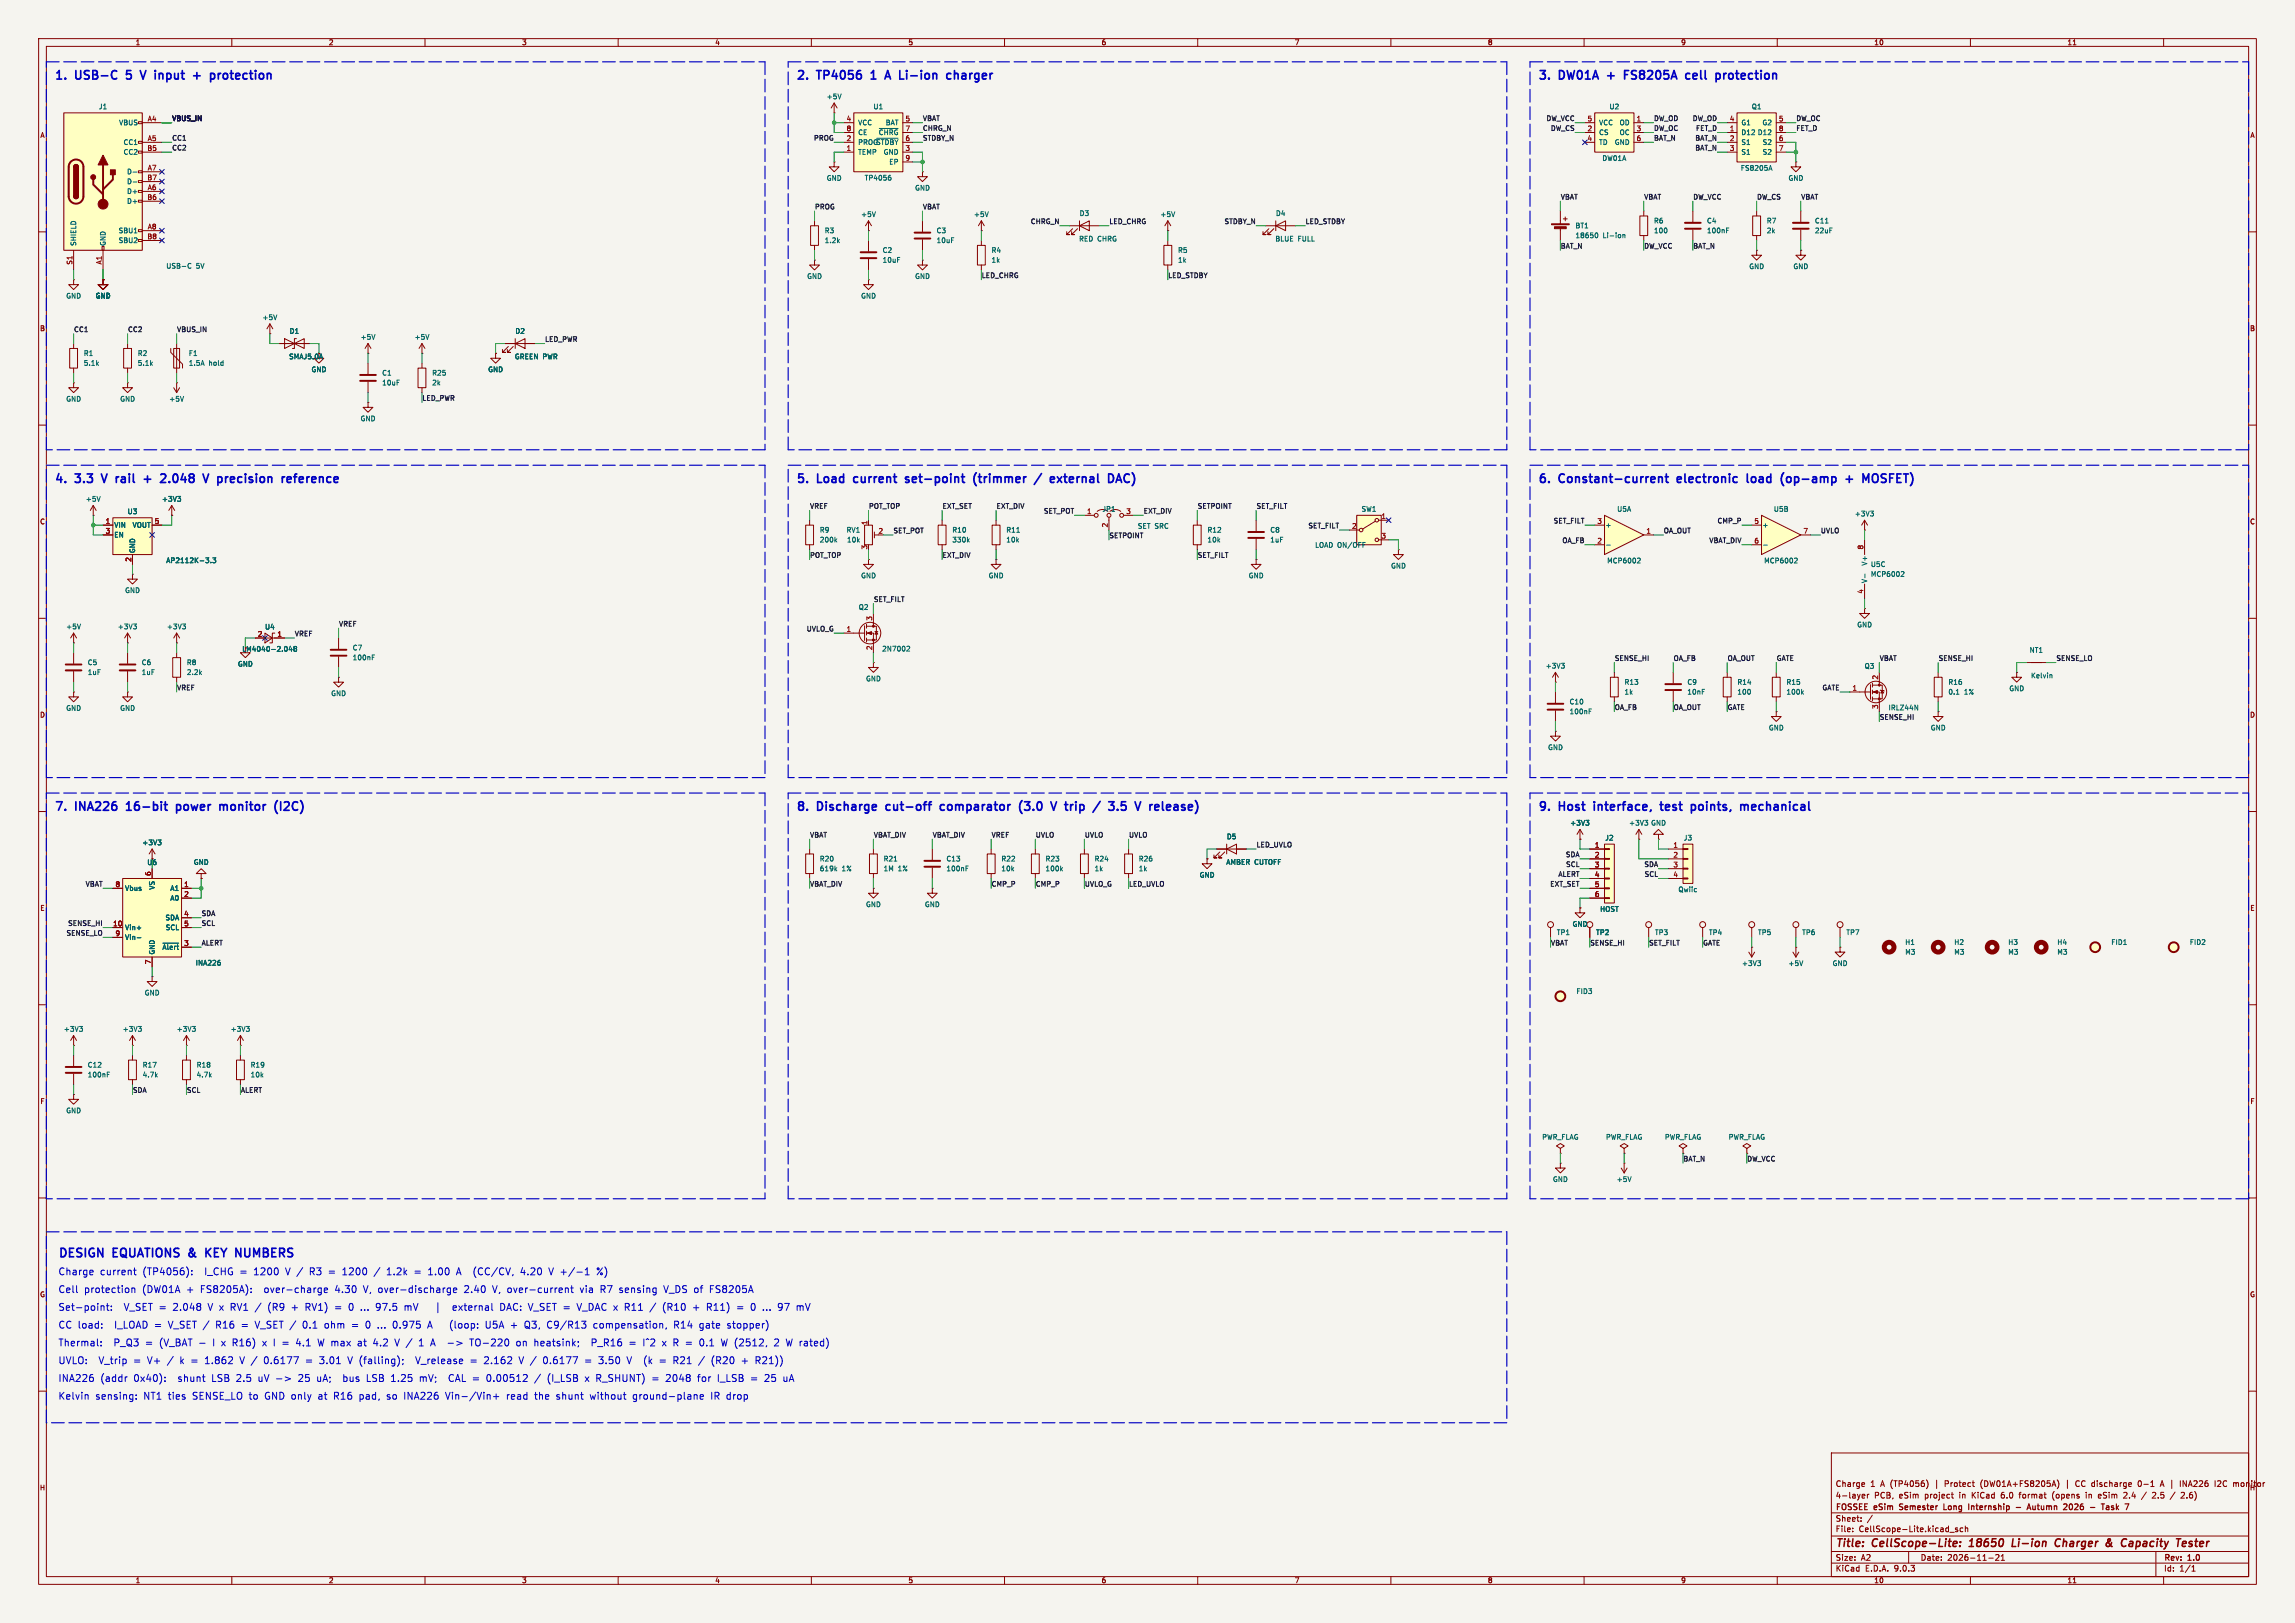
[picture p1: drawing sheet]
<svg xmlns="http://www.w3.org/2000/svg" width="594mm" height="420mm" viewBox="0 0 594 420" stroke-linecap="round" stroke-linejoin="round" font-family="sans-serif">
<defs><g id="words">
<g font-size="3.1" fill="#0000c2">
<text x="14" y="20.8">1.</text>
<text x="19.7" y="20.8">USB-C</text>
<text x="33.8" y="20.8">5</text>
<text x="38.4" y="20.8">V</text>
<text x="42.9" y="20.8">input</text>
<text x="53.7" y="20.8">+</text>
<text x="59" y="20.8">protection</text>
<text x="206" y="20.8">2.</text>
<text x="211.7" y="20.8">TP4056</text>
<text x="226.5" y="20.8">1</text>
<text x="231.2" y="20.8">A</text>
<text x="235.6" y="20.8">Li-ion</text>
<text x="248.7" y="20.8">charger</text>
<text x="398" y="20.8">3.</text>
<text x="403.7" y="20.8">DW01A</text>
<text x="417" y="20.8">+</text>
<text x="422.3" y="20.8">FS8205A</text>
<text x="439.1" y="20.8">cell</text>
<text x="447.8" y="20.8">protection</text>
<text x="14" y="125.1">4.</text>
<text x="19.7" y="125.1">3.3</text>
<text x="27.5" y="125.1">V</text>
<text x="31.9" y="125.1">rail</text>
<text x="40" y="125.1">+</text>
<text x="45.3" y="125.1">2.048</text>
<text x="57.3" y="125.1">V</text>
<text x="61.8" y="125.1">precision</text>
<text x="79.3" y="125.1">reference</text>
<text x="206" y="125.1">5.</text>
<text x="211.7" y="125.1">Load</text>
<text x="222" y="125.1">current</text>
<text x="236.3" y="125.1">set-point</text>
<text x="254.8" y="125.1">(trimmer</text>
<text x="271.6" y="125.1">/</text>
<text x="276.4" y="125.1">external</text>
<text x="292.3" y="125.1">DAC)</text>
<text x="398" y="125.1">6.</text>
<text x="403.7" y="125.1">Constant-current</text>
<text x="435.2" y="125.1">electronic</text>
<text x="454.1" y="125.1">load</text>
<text x="463.7" y="125.1">(op-amp</text>
<text x="481.4" y="125.1">+</text>
<text x="486.7" y="125.1">MOSFET)</text>
<text x="14" y="210">7.</text>
<text x="19.7" y="210">INA226</text>
<text x="33.8" y="210">16-bit</text>
<text x="47.5" y="210">power</text>
<text x="59.6" y="210">monitor</text>
<text x="74.8" y="210">(I2C)</text>
<text x="206" y="210">8.</text>
<text x="211.7" y="210">Discharge</text>
<text x="230.4" y="210">cut-off</text>
<text x="245.3" y="210">comparator</text>
<text x="266.6" y="210">(3.0</text>
<text x="275.9" y="210">V</text>
<text x="280.3" y="210">trip</text>
<text x="288.5" y="210">/</text>
<text x="293.4" y="210">3.5</text>
<text x="301.2" y="210">V</text>
<text x="305.6" y="210">release)</text>
<text x="398" y="210">9.</text>
<text x="403.7" y="210">Host</text>
<text x="413.6" y="210">interface,</text>
<text x="431.8" y="210">test</text>
<text x="440.5" y="210">points,</text>
<text x="454.2" y="210">mechanical</text>
<text x="15" y="325.5">DESIGN</text>
<text x="29.4" y="325.5">EQUATIONS</text>
<text x="49.9" y="325.5">&amp;</text>
<text x="55.1" y="325.5">KEY</text>
<text x="63.8" y="325.5">NUMBERS</text>
</g>
<g font-size="2.8" fill="#840000">
<text x="475" y="400.9">Title:</text>
<text x="484.7" y="400.9">CellScope-Lite:</text>
<text x="510.6" y="400.9">18650</text>
<text x="522.5" y="400.9">Li-ion</text>
<text x="534.4" y="400.9">Charger</text>
<text x="548.3" y="400.9">&amp;</text>
<text x="553.1" y="400.9">Capacity</text>
<text x="568.2" y="400.9">Tester</text>
</g>
<g font-size="2.5" fill="#0000c2">
<text x="15" y="330.1">Charge</text>
<text x="15" y="334.7">Cell</text>
<text x="21.7" y="334.7">protection</text>
<text x="25.8" y="330.1">current</text>
<text x="36.8" y="334.7">(DW01A</text>
<text x="36.9" y="330.1">(TP4056):</text>
<text x="48.3" y="334.7">+</text>
<text x="52" y="334.7">FS8205A):</text>
<text x="53.1" y="330.1">I_CHG =</text>
<text x="66" y="330.1">1200</text>
<text x="68.6" y="334.7">over-charge</text>
<text x="74.3" y="330.1">V /</text>
<text x="80.7" y="330.1">R3</text>
<text x="85.7" y="330.1">=</text>
<text x="87.1" y="334.7">4.30</text>
<text x="89.4" y="330.1">1200</text>
<text x="94.5" y="334.7">V, over-discharge</text>
<text x="97.7" y="330.1">/</text>
<text x="101" y="330.1">1.2k</text>
<text x="111.9" y="330.1">1.00</text>
<text x="119.4" y="330.1">A</text>
<text x="120.8" y="334.7">2.40</text>
<text x="123.9" y="330.1">(CC/CV,</text>
<text x="128.3" y="334.7">V, over-current</text>
<text x="136.2" y="330.1">4.20</text>
<text x="143.7" y="330.1">V +/-1</text>
<text x="151.1" y="334.7">via</text>
<text x="156.3" y="330.1">%)</text>
<text x="156.4" y="334.7">R7</text>
<text x="161.4" y="334.7">sensing</text>
<text x="173.1" y="334.7">V_DS of</text>
<text x="185.1" y="334.7">FS8205A</text>
<text x="15" y="339.3">Set-point:</text>
<text x="32.1" y="339.3">V_SET =</text>
<text x="44.9" y="339.3">2.048</text>
<text x="54.1" y="339.3">V x RV1 /</text>
<text x="69.9" y="339.3">(R9</text>
<text x="76.1" y="339.3">+</text>
<text x="79.8" y="339.3">RV1)</text>
<text x="87.5" y="339.3">=</text>
<text x="91.2" y="339.3">0</text>
<text x="94.4" y="339.3">...</text>
<text x="98.4" y="339.3">97.5</text>
<text x="105.9" y="339.3">mV</text>
<text x="118.9" y="339.3">external</text>
<text x="131.2" y="339.3">DAC: V_SET =</text>
<text x="151.5" y="339.3">V_DAC x R11</text>
<text x="170.6" y="339.3">/</text>
<text x="174" y="339.3">(R10</text>
<text x="181.9" y="339.3">+</text>
<text x="185.6" y="339.3">R11)</text>
<text x="193.5" y="339.3">=</text>
<text x="197.2" y="339.3">0</text>
<text x="200.4" y="339.3">...</text>
<text x="204.4" y="339.3">97</text>
<text x="15" y="343.9">CC load:</text>
<text x="29.7" y="343.9">I_LOAD =</text>
<text x="43.8" y="343.9">V_SET /</text>
<text x="56.2" y="343.9">R16</text>
<text x="62.9" y="343.9">=</text>
<text x="66.6" y="343.9">V_SET /</text>
<text x="79.1" y="343.9">0.1</text>
<text x="84.8" y="343.9">ohm</text>
<text x="91.9" y="343.9">=</text>
<text x="95.6" y="343.9">0</text>
<text x="98.8" y="343.9">...</text>
<text x="102.9" y="343.9">0.975</text>
<text x="112.1" y="343.9">A</text>
<text x="118" y="343.9">(loop:</text>
<text x="127.4" y="343.9">U5A +</text>
<text x="137.7" y="343.9">Q3,</text>
<text x="143.6" y="343.9">C9/R13</text>
<text x="155.7" y="343.9">compensation,</text>
<text x="176.6" y="343.9">R14</text>
<text x="183.3" y="343.9">gate</text>
<text x="190.6" y="343.9">stopper)</text>
<text x="15" y="348.5">Thermal:</text>
<text x="15" y="353.1">UVLO:</text>
<text x="25.6" y="353.1">V_trip</text>
<text x="29.4" y="348.5">P_Q3</text>
<text x="34.6" y="353.1">=</text>
<text x="37.7" y="348.5">=</text>
<text x="38.3" y="353.1">V+</text>
<text x="41.4" y="348.5">(V_BAT -</text>
<text x="43.5" y="353.1">/</text>
<text x="46.9" y="353.1">k =</text>
<text x="53.5" y="353.1">1.862</text>
<text x="55.4" y="348.5">I x R16)</text>
<text x="62.7" y="353.1">V /</text>
<text x="68.5" y="348.5">x I =</text>
<text x="69" y="353.1">0.6177</text>
<text x="77.5" y="348.5">4.1</text>
<text x="79.9" y="353.1">=</text>
<text x="83.2" y="348.5">W max</text>
<text x="83.6" y="353.1">3.01</text>
<text x="91.1" y="353.1">V (falling);</text>
<text x="93.7" y="348.5">at</text>
<text x="97.8" y="348.5">4.2</text>
<text x="103.6" y="348.5">V /</text>
<text x="109" y="353.1">V_release</text>
<text x="117.6" y="348.5">-&gt;</text>
<text x="123.5" y="348.5">TO-220</text>
<text x="126.8" y="353.1">2.162</text>
<text x="135.6" y="348.5">on</text>
<text x="140.3" y="348.5">heatsink;</text>
<text x="142.4" y="353.1">0.6177</text>
<text x="153.3" y="353.1">=</text>
<text x="155.4" y="348.5">P_R16</text>
<text x="157" y="353.1">3.50</text>
<text x="168.9" y="348.5">I^2</text>
<text x="173" y="353.1">=</text>
<text x="174" y="348.5">x R =</text>
<text x="176.7" y="353.1">R21</text>
<text x="183.4" y="353.1">/</text>
<text x="183.9" y="348.5">0.1</text>
<text x="186.8" y="353.1">(R20</text>
<text x="189.6" y="348.5">W (2512,</text>
<text x="194.7" y="353.1">+</text>
<text x="198.4" y="353.1">R21))</text>
<text x="203.6" y="348.5">2</text>
<text x="206.7" y="348.5">W rated)</text>
<text x="15" y="357.7">INA226</text>
<text x="25.9" y="357.7">(addr</text>
<text x="34.6" y="357.7">0x40):</text>
<text x="46.2" y="357.7">shunt</text>
<text x="55" y="357.7">LSB 2.5</text>
<text x="67.2" y="357.7">uV -&gt;</text>
<text x="77.8" y="357.7">25</text>
<text x="82.7" y="357.7">uA;</text>
<text x="89.6" y="357.7">bus</text>
<text x="95.8" y="357.7">LSB 1.25</text>
<text x="109.7" y="357.7">mV;</text>
<text x="117.5" y="357.7">CAL =</text>
<text x="127.4" y="357.7">0.00512</text>
<text x="143.4" y="357.7">(I_LSB</text>
<text x="153.3" y="357.7">x R_SHUNT)</text>
<text x="174.5" y="357.7">2048</text>
<text x="182.8" y="357.7">for</text>
<text x="188" y="357.7">I_LSB</text>
<text x="200.4" y="357.7">25</text>
<text x="15" y="362.3">Kelvin</text>
<text x="24.6" y="362.3">sensing:</text>
<text x="37.1" y="362.3">NT1 ties</text>
<text x="49.9" y="362.3">SENSE_LO to</text>
<text x="68.8" y="362.3">GND only</text>
<text x="82.8" y="362.3">at</text>
<text x="86.9" y="362.3">R16</text>
<text x="93.6" y="362.3">pad,</text>
<text x="100.8" y="362.3">so</text>
<text x="105.4" y="362.3">INA226</text>
<text x="116.3" y="362.3">Vin-/Vin+</text>
<text x="132.2" y="362.3">read</text>
<text x="139.5" y="362.3">the</text>
<text x="145.2" y="362.3">shunt</text>
<text x="154.1" y="362.3">without</text>
<text x="165.2" y="362.3">ground-plane</text>
<text x="185.5" y="362.3">IR drop</text>
</g>
<g font-size="2.1" fill="#840000">
<text x="475" y="388">4-layer</text>
<text x="475" y="385">Charge</text>
<text x="484.1" y="385">1</text>
<text x="485.1" y="388">PCB,</text>
<text x="486.8" y="385">A (TP4056)</text>
<text x="491.6" y="388">eSim</text>
<text x="498.3" y="388">project</text>
<text x="501.1" y="385">|</text>
<text x="503.8" y="385">Protect</text>
<text x="507.4" y="388">in</text>
<text x="510.8" y="388">KiCad</text>
<text x="513.2" y="385">(DW01A+FS8205A)</text>
<text x="518.5" y="388">6.0</text>
<text x="523.4" y="388">format</text>
<text x="532" y="388">(opens</text>
<text x="538.1" y="385">CC discharge</text>
<text x="540.9" y="388">in</text>
<text x="544.3" y="388">eSim</text>
<text x="551" y="388">2.4</text>
<text x="554.6" y="385">0-1</text>
<text x="555.9" y="388">/</text>
<text x="558.8" y="388">2.5</text>
<text x="560.6" y="385">A</text>
<text x="563.6" y="388">/</text>
<text x="565.9" y="385">INA226</text>
<text x="566.5" y="388">2.6)</text>
<text x="575.1" y="385">I2C</text>
<text x="580" y="385">monitor</text>
<text x="475" y="394">Sheet:</text>
<text x="475" y="391.2">FOSSEE</text>
<text x="485.2" y="391.2">eSim</text>
<text x="492.3" y="391.2">Semester</text>
<text x="504.4" y="391.2">Long</text>
<text x="511.4" y="391.2">Internship</text>
<text x="524.3" y="391.2">-</text>
<text x="527.9" y="391.2">Autumn</text>
<text x="537.8" y="391.2">2026</text>
<text x="545.3" y="391.2">-</text>
<text x="475" y="396.7">File:</text>
<text x="481.1" y="396.7">CellScope-Lite.kicad_sch</text>
<text x="475" y="406.9">KiCad</text>
<text x="475" y="404.1">Size:</text>
<text x="481.7" y="404.1">A2</text>
<text x="482.7" y="406.9">E.D.A.</text>
<text x="490.3" y="406.9">9.0.3</text>
<text x="497" y="404.1">Date:</text>
<text x="504" y="404.1">2026-11-21</text>
<text x="560" y="404.3">Rev:</text>
<text x="560" y="406.9">Id:</text>
<text x="564.1" y="406.9">1/1</text>
<text x="566.4" y="404.3">1.0</text>
</g>
<g font-size="1.8" fill="#840000">
<text x="35" y="11.9">1</text>
<text x="85" y="11.9">2</text>
<text x="135" y="11.9">3</text>
<text x="185" y="11.9">4</text>
<text x="235" y="11.9">5</text>
<text x="285" y="11.9">6</text>
<text x="335" y="11.9">7</text>
<text x="385" y="11.9">8</text>
<text x="435" y="11.9">9</text>
<text x="485" y="11.9">10</text>
<text x="535" y="11.9">11</text>
<text x="10.3" y="35.9">A</text>
<text x="582.3" y="35.9">A</text>
<text x="10.3" y="85.9">B</text>
<text x="582.3" y="85.9">B</text>
<text x="74.7" y="93.2">SMAJ5.0A</text>
<text x="10.3" y="135.9">C</text>
<text x="582.3" y="135.9">C</text>
<text x="62.6" y="168.8">LM4040-2.048</text>
<text x="10.3" y="185.9">D</text>
<text x="582.3" y="185.9">D</text>
<text x="38" y="224.1">U6</text>
<text x="10.3" y="235.9">E</text>
<text x="582.3" y="235.9">E</text>
<text x="10.3" y="285.9">F</text>
<text x="582.3" y="285.9">F</text>
<text x="10.3" y="335.9">G</text>
<text x="582.3" y="335.9">G</text>
<text x="10.2" y="385.9">H</text>
<text x="582.2" y="385.9">H</text>
<text x="35" y="409.9">1</text>
<text x="85" y="409.9">2</text>
<text x="135" y="409.9">3</text>
<text x="185" y="409.9">4</text>
<text x="235" y="409.9">5</text>
<text x="285" y="409.9">6</text>
<text x="335" y="409.9">7</text>
<text x="385" y="409.9">8</text>
<text x="435" y="409.9">9</text>
<text x="485" y="409.9">10</text>
<text x="535" y="409.9">11</text>
</g>
<g font-size="1.8" fill="#006464">
<text x="25.5" y="28.5">J1</text>
<text x="213.9" y="25.9">+5V</text>
<text x="226" y="28.5">U1</text>
<text x="416.5" y="28.5">U2</text>
<text x="453.3" y="28.5">Q1</text>
<text x="30.7" y="32.6">VBUS</text>
<text x="222" y="32.6">VCC</text>
<text x="222" y="35.2">CE</text>
<text x="227.3" y="35.2">~{CHRG}</text>
<text x="229.1" y="32.6">BAT</text>
<text x="413.8" y="32.6">VCC</text>
<text x="413.8" y="35.2">CS</text>
<text x="419.1" y="32.6">OD</text>
<text x="419.1" y="35.2">OC</text>
<text x="450.6" y="32.6">G1</text>
<text x="450.6" y="35.2">D12 D12</text>
<text x="456" y="32.6">G2</text>
<text x="31.9" y="37.7">CC1</text>
<text x="31.9" y="40.2">CC2</text>
<text x="222" y="37.7">PROG~{STDBY}</text>
<text x="222" y="40.2">TEMP</text>
<text x="228.6" y="40.2">GND</text>
<text x="413.8" y="37.7">TD</text>
<text x="414.6" y="41.8">DW01A</text>
<text x="417.8" y="37.7">GND</text>
<text x="450.6" y="37.7">S1</text>
<text x="450.6" y="40.2">S1</text>
<text x="456.1" y="37.7">S2</text>
<text x="456.1" y="40.2">S2</text>
<text x="32.8" y="45.3">D-</text>
<text x="32.8" y="47.9">D-</text>
<text x="213.9" y="47">GND</text>
<text x="223.7" y="46.9">TP4056</text>
<text x="230" y="42.8">EP</text>
<text x="450.4" y="44.4">FS8205A</text>
<text x="462.8" y="47">GND</text>
<text x="32.8" y="50.4">D+</text>
<text x="32.8" y="52.9">D+</text>
<text x="236.7" y="49.5">GND</text>
<text x="222.8" y="56.4">+5V</text>
<text x="252" y="56.4">+5V</text>
<text x="279.3" y="56.1">D3</text>
<text x="300.2" y="56.4">+5V</text>
<text x="330.1" y="56.1">D4</text>
<text x="407.7" y="59.3">BT1</text>
<text x="428" y="58">R6</text>
<text x="441.7" y="58">C4</text>
<text x="457.2" y="58">R7</text>
<text x="469.6" y="58">C11</text>
<text x="19.9" y="63.8" transform="rotate(-90 19.9 63.8)">SHIELD</text>
<text x="27.5" y="63.8" transform="rotate(-90 27.5 63.8)">GND</text>
<text x="30.6" y="60.6">SBU1</text>
<text x="30.6" y="63.1">SBU2</text>
<text x="213.3" y="60.6">R3</text>
<text x="213.3" y="63.1">1.2k</text>
<text x="228.3" y="65.6">C2</text>
<text x="242.3" y="60.6">C3</text>
<text x="242.3" y="63.1">10uF</text>
<text x="256.5" y="65.6">R4</text>
<text x="279.2" y="62.7">RED CHRG</text>
<text x="304.8" y="65.6">R5</text>
<text x="330" y="62.7">BLUE</text>
<text x="335.9" y="62.7">FULL</text>
<text x="407.7" y="61.8">18650</text>
<text x="414.9" y="61.8">Li-ion</text>
<text x="428" y="60.6">100</text>
<text x="441.7" y="60.6">100nF</text>
<text x="457.2" y="60.6">2k</text>
<text x="469.6" y="60.6">22uF</text>
<text x="42.9" y="69.7">USB-C</text>
<text x="50.7" y="69.7">5V</text>
<text x="228.3" y="68.2">10uF</text>
<text x="256.5" y="68.2">1k</text>
<text x="304.8" y="68.2">1k</text>
<text x="452.6" y="69.8">GND</text>
<text x="464.1" y="69.8">GND</text>
<text x="17" y="77.5">GND</text>
<text x="24.6" y="77.5">GND</text>
<text x="208.8" y="72.4">GND</text>
<text x="222.8" y="77.5">GND</text>
<text x="236.7" y="72.4">GND</text>
<text x="67.8" y="83">+5V</text>
<text x="74.9" y="86.6">D1</text>
<text x="93.2" y="88.1">+5V</text>
<text x="107.2" y="88.1">+5V</text>
<text x="133.3" y="86.6">D2</text>
<text x="21.6" y="92.3">R1</text>
<text x="21.6" y="94.8">5.1k</text>
<text x="35.5" y="92.3">R2</text>
<text x="35.5" y="94.8">5.1k</text>
<text x="48.8" y="92.3">F1</text>
<text x="48.8" y="94.8">1.5A</text>
<text x="54" y="94.8">hold</text>
<text x="133.1" y="93.2">GREEN PWR</text>
<text x="80.5" y="96.5">GND</text>
<text x="98.8" y="97.4">C1</text>
<text x="98.8" y="99.9">10uF</text>
<text x="111.7" y="97.4">R25</text>
<text x="111.7" y="99.9">2k</text>
<text x="126.2" y="96.5">GND</text>
<text x="17" y="104.1">GND</text>
<text x="31" y="104.1">GND</text>
<text x="43.7" y="104.1">+5V</text>
<text x="93.2" y="109.2">GND</text>
<text x="22.1" y="130">+5V</text>
<text x="41.8" y="130">+3V3</text>
<text x="29.5" y="136.8">VIN</text>
<text x="32.9" y="133.2">U3</text>
<text x="34.2" y="136.8">VOUT</text>
<text x="285.2" y="132.6">JP1</text>
<text x="294.4" y="137">SET SRC</text>
<text x="352.3" y="132.6">SW1</text>
<text x="415.4" y="136.8">+</text>
<text x="418.5" y="132.6">U5A</text>
<text x="456.1" y="136.8">+</text>
<text x="459" y="132.6">U5B</text>
<text x="480" y="133.8">+3V3</text>
<text x="29.5" y="139.3">EN</text>
<text x="35.2" y="143.3" transform="rotate(-90 35.2 143.3)">GND</text>
<text x="212.1" y="138">R9</text>
<text x="212.1" y="140.6">200k</text>
<text x="219" y="138">RV1</text>
<text x="219.1" y="140.6">10k</text>
<text x="246.4" y="138">R10</text>
<text x="246.4" y="140.6">330k</text>
<text x="260.3" y="140.6">10k</text>
<text x="260.3" y="138">R11</text>
<text x="312.4" y="140.6">10k</text>
<text x="312.4" y="138">R12</text>
<text x="328.7" y="138">C8</text>
<text x="328.7" y="140.6">1uF</text>
<text x="340.3" y="141.9">LOAD ON/OFF</text>
<text x="42.9" y="145.9">AP2112K-3.3</text>
<text x="222.8" y="149.8">GND</text>
<text x="255.8" y="149.8">GND</text>
<text x="323.1" y="149.8">GND</text>
<text x="359.9" y="147.3">GND</text>
<text x="415.9" y="146">MCP6002</text>
<text x="456.5" y="146">MCP6002</text>
<text x="483.5" y="146.5" transform="rotate(-90 483.5 146.5)">V+</text>
<text x="484.1" y="146.9">U5C</text>
<text x="484.1" y="149.5">MCP6002</text>
<text x="32.3" y="153.7">GND</text>
<text x="483.5" y="151" transform="rotate(-90 483.5 151)">V-</text>
<text x="222.1" y="158">Q2</text>
<text x="17" y="163">+5V</text>
<text x="30.4" y="163">+3V3</text>
<text x="43.1" y="163">+3V3</text>
<text x="68.5" y="163.1">U4</text>
<text x="480.6" y="162.5">GND</text>
<text x="22.6" y="172.3">C5</text>
<text x="36.6" y="172.3">C6</text>
<text x="48.2" y="172.3">R8</text>
<text x="61.5" y="172.7">GND</text>
<text x="91.2" y="168.5">C7</text>
<text x="91.2" y="171">100nF</text>
<text x="228.2" y="168.8">2N7002</text>
<text x="399.9" y="173.2">+3V3</text>
<text x="482.5" y="173.3">Q3</text>
<text x="525.2" y="169.1">NT1</text>
<text x="22.6" y="174.9">1uF</text>
<text x="36.6" y="174.9">1uF</text>
<text x="48.2" y="174.9">2.2k</text>
<text x="224" y="176.5">GND</text>
<text x="420.4" y="177.4">R13</text>
<text x="420.4" y="179.9">1k</text>
<text x="436.6" y="177.4">C9</text>
<text x="436.6" y="179.9">10nF</text>
<text x="449.6" y="179.9">100</text>
<text x="449.6" y="177.4">R14</text>
<text x="462.3" y="177.4">R15</text>
<text x="462.3" y="179.9">100k</text>
<text x="504.2" y="179.9">0.1</text>
<text x="504.2" y="177.4">R16</text>
<text x="508.4" y="179.9">1%</text>
<text x="519.9" y="179.1">GND</text>
<text x="525.6" y="175.7">Kelvin</text>
<text x="17" y="184.1">GND</text>
<text x="31" y="184.1">GND</text>
<text x="85.6" y="180.3">GND</text>
<text x="406.1" y="185">100nF</text>
<text x="406.1" y="182.5">C10</text>
<text x="488.7" y="184">IRLZ44N</text>
<text x="457.7" y="189.2">GND</text>
<text x="499.6" y="189.2">GND</text>
<text x="400.6" y="194.3">GND</text>
<text x="406.3" y="213.8">+3V3</text>
<text x="421.5" y="213.8">+3V3</text>
<text x="427.2" y="213.8">GND</text>
<text x="36.7" y="218.9">+3V3</text>
<text x="317.4" y="217.4">D5</text>
<text x="415.4" y="217.7">J2</text>
<text x="435.7" y="217.7">J3</text>
<text x="50" y="224">GND</text>
<text x="212.1" y="225.7">619k</text>
<text x="212.1" y="223.1">R20</text>
<text x="217.9" y="225.7">1%</text>
<text x="228.6" y="223.1">R21</text>
<text x="228.6" y="225.7">1M</text>
<text x="232.4" y="225.7">1%</text>
<text x="244.8" y="225.7">100nF</text>
<text x="244.8" y="223.1">C13</text>
<text x="259.1" y="225.7">10k</text>
<text x="259.1" y="223.1">R22</text>
<text x="270.5" y="223.1">R23</text>
<text x="270.5" y="225.7">100k</text>
<text x="283.2" y="223.1">R24</text>
<text x="283.2" y="225.7">1k</text>
<text x="294.6" y="223.1">R26</text>
<text x="294.6" y="225.7">1k</text>
<text x="310.4" y="227.3">GND</text>
<text x="317.3" y="224">AMBER CUTOFF</text>
<text x="32.3" y="230.7">Vbus</text>
<text x="40.2" y="230.3" transform="rotate(-90 40.2 230.3)">VS</text>
<text x="44" y="230.7">A1</text>
<text x="44" y="233.3">A0</text>
<text x="434.3" y="231.1">Qwiic</text>
<text x="42.7" y="238.4">SDA</text>
<text x="224" y="234.9">GND</text>
<text x="239.3" y="234.9">GND</text>
<text x="414" y="236.1">HOST</text>
<text x="32.3" y="240.9">Vin+</text>
<text x="32.3" y="243.4">Vin-</text>
<text x="41.9" y="246">~{Alert}</text>
<text x="42.8" y="240.9">SCL</text>
<text x="402.8" y="242.2">TP1</text>
<text x="406.9" y="240">GND</text>
<text x="413" y="242.2">TP2</text>
<text x="428.2" y="242.2">TP3</text>
<text x="442.2" y="242.2">TP4</text>
<text x="454.9" y="242.2">TP5</text>
<text x="466.3" y="242.2">TP6</text>
<text x="477.8" y="242.2">TP7</text>
<text x="493" y="244.7">H1</text>
<text x="505.7" y="244.7">H2</text>
<text x="519.7" y="244.7">H3</text>
<text x="532.4" y="244.7">H4</text>
<text x="546.3" y="244.7">FID1</text>
<text x="566.7" y="244.7">FID2</text>
<text x="40.2" y="247.1" transform="rotate(-90 40.2 247.1)">GND</text>
<text x="50.5" y="250.1">INA226</text>
<text x="450.7" y="250.2">+3V3</text>
<text x="462.8" y="250.2">+5V</text>
<text x="474.2" y="250.2">GND</text>
<text x="493" y="247.2">M3</text>
<text x="505.7" y="247.2">M3</text>
<text x="519.7" y="247.2">M3</text>
<text x="532.4" y="247.2">M3</text>
<text x="37.3" y="257.8">GND</text>
<text x="407.9" y="257.4">FID3</text>
<text x="16.4" y="267.2">+3V3</text>
<text x="31.6" y="267.2">+3V3</text>
<text x="45.6" y="267.2">+3V3</text>
<text x="59.6" y="267.2">+3V3</text>
<text x="22.6" y="279">100nF</text>
<text x="22.6" y="276.5">C12</text>
<text x="36.8" y="279">4.7k</text>
<text x="36.8" y="276.5">R17</text>
<text x="50.8" y="279">4.7k</text>
<text x="50.8" y="276.5">R18</text>
<text x="64.8" y="279">10k</text>
<text x="64.8" y="276.5">R19</text>
<text x="17" y="288.3">GND</text>
<text x="399" y="295.1">PWR_FLAG</text>
<text x="415.6" y="295.1">PWR_FLAG</text>
<text x="430.8" y="295.1">PWR_FLAG</text>
<text x="447.3" y="295.1">PWR_FLAG</text>
<text x="401.8" y="306.1">GND</text>
<text x="418.3" y="306.1">+5V</text>
</g>
<g font-size="1.8" fill="#a90000">
<text x="38.1" y="31.5">A4</text>
<text x="219" y="31.5">4</text>
<text x="219" y="34">8</text>
<text x="234.2" y="31.5">5</text>
<text x="234.2" y="34">7</text>
<text x="410.8" y="31.5">5</text>
<text x="410.8" y="34">2</text>
<text x="423.5" y="31.5">1</text>
<text x="423.5" y="34">3</text>
<text x="447.6" y="31.5">4</text>
<text x="447.6" y="34">1</text>
<text x="460.3" y="31.5">5</text>
<text x="460.3" y="34">8</text>
<text x="38" y="39.1">B5</text>
<text x="38.1" y="36.6">A5</text>
<text x="219" y="36.6">2</text>
<text x="219" y="39.1">1</text>
<text x="234.2" y="36.6">6</text>
<text x="234.2" y="39.1">3</text>
<text x="234.2" y="41.7">9</text>
<text x="410.8" y="36.6">4</text>
<text x="423.5" y="36.6">6</text>
<text x="447.6" y="36.6">2</text>
<text x="447.6" y="39.1">3</text>
<text x="460.3" y="36.6">6</text>
<text x="460.3" y="39.1">7</text>
<text x="38" y="46.7">B7</text>
<text x="38.1" y="44.2">A7</text>
<text x="38" y="51.8">B6</text>
<text x="38.1" y="49.3">A6</text>
<text x="38.1" y="59.4">A8</text>
<text x="38" y="62">B8</text>
<text x="18.8" y="68.6" transform="rotate(-90 18.8 68.6)">S1</text>
<text x="26.4" y="68.6" transform="rotate(-90 26.4 68.6)">A1</text>
<text x="27.2" y="135.6">1</text>
<text x="39.9" y="135.6">5</text>
<text x="224.5" y="136" transform="rotate(-90 224.5 136)">1</text>
<text x="281.2" y="133.1">1</text>
<text x="286.8" y="136.6" transform="rotate(-90 286.8 136.6)">2</text>
<text x="291.4" y="133.1">3</text>
<text x="349.8" y="136.9">2</text>
<text x="357.4" y="134.4">1</text>
<text x="413.3" y="135.6">3</text>
<text x="454" y="135.6">5</text>
<text x="27.2" y="138.2">3</text>
<text x="224.5" y="142.3" transform="rotate(-90 224.5 142.3)">3</text>
<text x="227.3" y="138.2">2</text>
<text x="357.4" y="139.4">3</text>
<text x="413.3" y="140.7">2</text>
<text x="426" y="138.2">1</text>
<text x="454" y="140.7">6</text>
<text x="466.7" y="138.2">7</text>
<text x="482.3" y="142.3" transform="rotate(-90 482.3 142.3)">8</text>
<text x="34" y="145.5" transform="rotate(-90 34 145.5)">2</text>
<text x="482.3" y="153.7" transform="rotate(-90 482.3 153.7)">4</text>
<text x="225.8" y="160.7" transform="rotate(-90 225.8 160.7)">3</text>
<text x="66.6" y="164.8">2</text>
<text x="71.7" y="164.8">1</text>
<text x="219" y="163.6">1</text>
<text x="225.8" y="168.3" transform="rotate(-90 225.8 168.3)">2</text>
<text x="479.4" y="178.8">1</text>
<text x="486.2" y="176" transform="rotate(-90 486.2 176)">2</text>
<text x="486.2" y="183.6" transform="rotate(-90 486.2 183.6)">3</text>
<text x="412.7" y="219.5">1</text>
<text x="412.7" y="222">2</text>
<text x="433" y="219.5">1</text>
<text x="433" y="222">2</text>
<text x="39.1" y="226.8" transform="rotate(-90 39.1 226.8)">6</text>
<text x="412.7" y="224.5">3</text>
<text x="412.7" y="227.1">4</text>
<text x="433" y="224.5">3</text>
<text x="433" y="227.1">4</text>
<text x="29.8" y="229.6">8</text>
<text x="47.6" y="229.6">1</text>
<text x="47.6" y="232.2">2</text>
<text x="412.7" y="229.6">5</text>
<text x="412.7" y="232.2">6</text>
<text x="29.2" y="239.8">10</text>
<text x="47.6" y="237.2">4</text>
<text x="47.6" y="239.8">5</text>
<text x="29.8" y="242.3">9</text>
<text x="47.6" y="244.9">3</text>
<text x="39.1" y="249.6" transform="rotate(-90 39.1 249.6)">7</text>
</g>
<g font-size="1.8" fill="#0f0f0f">
<text x="44.4" y="31.4">VBUS_IN</text>
<text x="238.8" y="31.4">VBAT</text>
<text x="238.8" y="33.9">CHRG_N</text>
<text x="400.1" y="31.4">DW_VCC</text>
<text x="401.3" y="33.9">DW_CS</text>
<text x="428" y="31.4">DW_OD</text>
<text x="428" y="33.9">DW_OC</text>
<text x="438" y="31.4">DW_OD</text>
<text x="438.9" y="33.9">FET_D</text>
<text x="464.8" y="33.9">FET_D</text>
<text x="464.8" y="31.4">DW_OC</text>
<text x="44.4" y="39">CC2</text>
<text x="44.4" y="36.5">CC1</text>
<text x="210.6" y="36.5">PROG</text>
<text x="238.8" y="36.5">STDBY_N</text>
<text x="428" y="36.5">BAT_N</text>
<text x="438.7" y="39">BAT_N</text>
<text x="438.7" y="36.5">BAT_N</text>
<text x="403.9" y="51.7">VBAT</text>
<text x="425.4" y="51.7">VBAT</text>
<text x="438.1" y="51.7">DW_VCC</text>
<text x="454.7" y="51.7">DW_CS</text>
<text x="466.1" y="51.7">VBAT</text>
<text x="210.8" y="54.3">PROG</text>
<text x="238.8" y="54.3">VBAT</text>
<text x="266.7" y="58.1">CHRG_N</text>
<text x="287" y="58.1">LED_CHRG</text>
<text x="316.8" y="58.1">STDBY_N</text>
<text x="337.8" y="58.1">LED_STDBY</text>
<text x="403.9" y="64.4">BAT_N</text>
<text x="425.4" y="64.4">DW_VCC</text>
<text x="438.1" y="64.4">BAT_N</text>
<text x="254" y="72">LED_CHRG</text>
<text x="302.3" y="72">LED_STDBY</text>
<text x="19" y="86">CC1</text>
<text x="33" y="86">CC2</text>
<text x="45.7" y="86">VBUS_IN</text>
<text x="141" y="88.6">LED_PWR</text>
<text x="109.2" y="103.8">LED_PWR</text>
<text x="209.5" y="131.7">VREF</text>
<text x="224.8" y="131.7">POT_TOP</text>
<text x="243.8" y="131.7">EXT_SET</text>
<text x="257.8" y="131.7">EXT_DIV</text>
<text x="309.9" y="131.7">SETPOINT</text>
<text x="325.1" y="131.7">SET_FILT</text>
<text x="270.1" y="133">SET_POT</text>
<text x="295.9" y="133">EXT_DIV</text>
<text x="338.5" y="136.8">SET_FILT</text>
<text x="402" y="135.5">SET_FILT</text>
<text x="444.4" y="135.5">CMP_P</text>
<text x="231.1" y="138.1">SET_POT</text>
<text x="287" y="139.4">SETPOINT</text>
<text x="404.3" y="140.6">OA_FB</text>
<text x="430.5" y="138.1">OA_OUT</text>
<text x="442.3" y="140.6">VBAT_DIV</text>
<text x="471.2" y="138.1">UVLO</text>
<text x="209.5" y="144.4">POT_TOP</text>
<text x="243.8" y="144.4">EXT_DIV</text>
<text x="309.9" y="144.4">SET_FILT</text>
<text x="226.1" y="155.9">SET_FILT</text>
<text x="76.2" y="164.8">VREF</text>
<text x="87.6" y="162.2">VREF</text>
<text x="208.7" y="163.5">UVLO_G</text>
<text x="417.8" y="171.1">SENSE_HI</text>
<text x="433.1" y="171.1">OA_FB</text>
<text x="447" y="171.1">OA_OUT</text>
<text x="459.7" y="171.1">GATE</text>
<text x="486.4" y="171.1">VBAT</text>
<text x="501.6" y="171.1">SENSE_HI</text>
<text x="532.1" y="171.1">SENSE_LO</text>
<text x="45.7" y="178.7">VREF</text>
<text x="471.6" y="178.7">GATE</text>
<text x="417.8" y="183.8">OA_FB</text>
<text x="433.1" y="183.8">OA_OUT</text>
<text x="447" y="183.8">GATE</text>
<text x="486.4" y="186.3">SENSE_HI</text>
<text x="209.5" y="216.8">VBAT</text>
<text x="226.1" y="216.8">VBAT_DIV</text>
<text x="241.3" y="216.8">VBAT_DIV</text>
<text x="256.5" y="216.8">VREF</text>
<text x="268" y="216.8">UVLO</text>
<text x="280.7" y="216.8">UVLO</text>
<text x="292.1" y="216.8">UVLO</text>
<text x="325.1" y="219.4">LED_UVLO</text>
<text x="405.2" y="221.9">SDA</text>
<text x="403.2" y="227">ALERT</text>
<text x="405.2" y="224.4">SCL</text>
<text x="425.5" y="224.4">SDA</text>
<text x="425.5" y="227">SCL</text>
<text x="22.1" y="229.5">VBAT</text>
<text x="209.5" y="229.5">VBAT_DIV</text>
<text x="256.5" y="229.5">CMP_P</text>
<text x="268" y="229.5">CMP_P</text>
<text x="280.7" y="229.5">UVLO_G</text>
<text x="292.1" y="229.5">LED_UVLO</text>
<text x="401.1" y="229.5">EXT_SET</text>
<text x="17.5" y="239.7">SENSE_HI</text>
<text x="52.1" y="237.1">SDA</text>
<text x="52.1" y="239.7">SCL</text>
<text x="17.1" y="242.2">SENSE_LO</text>
<text x="52.1" y="244.8">ALERT</text>
<text x="401.3" y="244.8">VBAT</text>
<text x="411.5" y="244.8">SENSE_HI</text>
<text x="426.7" y="244.8">SET_FILT</text>
<text x="440.7" y="244.8">GATE</text>
<text x="34.3" y="282.9">SDA</text>
<text x="48.3" y="282.9">SCL</text>
<text x="62.2" y="282.9">ALERT</text>
<text x="435.6" y="300.6">BAT_N</text>
<text x="452.1" y="300.6">DW_VCC</text>
</g>
</g></defs>
<path d="M0 0h594v420h-594z" fill="#f5f4ef" stroke="#f5f4ef" stroke-width=".26"/>
<g fill="none" stroke="#840000" stroke-width=".26">
<path d="M10 10h574v400h-574zM12 12h570v396h-570zM60 10v2M110 10v2M160 10v2M210 10v2M260 10v2M310 10v2M360 10v2M410 10v2M460 10v2M510 10v2"/>
<path d="M536.6 11.6h.7M560 10v2M10 60h2M582 60h2M82.5 91.4v1.3h1.3l-1.3 1.3-1.2-1.3h1.2M10 110h2M582 110h2M10 160h2M582 160h2M10 210h2M582 210h2M464.8 240v2.6"/>
<path d="M10 260h2M582 260h2M420.4 297.2l1-.7-1-.6-1 .6 1 .7v1.3M420.4 298.5h.1M10 310h2M582 310h2M10 360h2M474 376h108v32h-108zM582 360h2M474 397.5h108M474 391.5h108M479.5 396.2v.2"/>
<path d="M479.5 395.4v.2M481.7 393.5v.2M481.7 392.7v.2M482 387.6h.6M482 386.7h.5l.2 .3-.7 .2M482.4 383.7l.2 .3-.7 .2M482.5 384.6l-.1 .1M483.3 386.7v1M483.7 386.7l-.4 .3M484.6 392.1l-1.3 1.9M498.7 383a1.76 1.76 0 0 1 0 2.2M504.7 396.5h1.1"/>
<path d="M505 386.7h.6M505.2 387.5l.4 .2M506.7 395.4h-.4l-.2 .2 .1 .2 .5 .1v.4h-.6M508 395.4h-.4l-.3 .3 .2 .6h.5M508.7 395.5l.5-.1 .1 1M508.7 394.9v1.5M522.5 386.7h.6M531.5 386.2l-.3 .8 .3 1M532.5 383a1.72 1.72 0 0 1 0 2.2M535.1 383v2.2M537.5 383.2l-.3 .6 .3 .8M540 386.2v.1"/>
<path d="M540 386.7v1M543.1 387.5l.2 .2 .4-.1M543.7 386.7h-.4l-.2 .2M543.8 387l-.7 .2M550.4 386.2l-.7 .1M550.5 386.8l-.9 .9h.9M554 383.2h-.1a.8 .8 0 0 0-.5 .7 .8 .8 0 0 0 .5 .8l.1-.1M555.5 386.1l-1.3 1.9M557.2 386.2h.5l.3 .4-1 1.1h1M559.1 384.7l.5-1.5 .5 1.5M559.2 384.2h.8M563 386.1l-1.3 1.9"/>
<path d="M564.3 383.2v1.5M564.7 386.2h.5l.2 .4-.9 1.1h.9M565 384.7v-1.5l.9 1.5M574.5 383.2l-.5 .1M574.7 383.8l-.8 .9h.9M578.8 383.7h.5l.1 1M60 408v2M110 408v2M160 408v2M210 408v2M260 408v2M310 408v2"/>
<path d="M360 408v2M410 408v2M460 408v2M474 404.5h108M474 401.5h108M494 401.5v3M510 408v2M514.7 403.2h1.2M516.5 402.4l.6-.1 .3 .4-.9 1.1h.9M518 403.8h.8M518 402.7l.4-.4v1.5M536.6 409.6h.7"/>
<path d="M558 401.5v6.5M560 408v2M567.3 406.6h.9M567.3 405.5l.4-.4v1.5"/>
<circle cx="464.8" cy="239.3" r=".76"/>
</g>
<g fill="none" stroke="#840000" stroke-width=".4">
<path d="M505.9 398.9l.6 .1v.3l-1 .2M507.4 399v.1M510.2 398.5l-.4 .3M521 398.2l-.2 2h.9M533.3 398.4a.96 .96 0 0 0-1.3 .5 .96 .96 0 0 0 .7 1.3l.4-.2M546.2 399.8l.5 .4M546.5 399.1l-.5 .9M551.2 399h.8l-.1 1.2M552 399.3l-.6 .1M567.4 399a.49 .49 0 0 0-.8 .2l.3 .3 .4 .1 .1 .3-.3 .3-.6-.1M506.3 400.1l-.6 .1M507.3 400v.2"/>
<path d="M509.6 400.2h1.2M551.9 400.1l-.6 .1"/>
</g>
<g fill="none" stroke="#840000" stroke-width=".3">
<path d="M491.6 390.6l.2 .1M491.7 389.3v.4M503.1 389.2v1.5h.7M510.3 389.7v1M510.8 389.7l-.5 .1M521.8 390.1h1.2M524.6 390.7l.5-1.5 .5 1.5M526.1 389.7l.1 .9 .6-.1M526.8 389.7v1M536.3 389.5v.9M537.2 389.2l-.2 .1M537.8 389.8l-.9 .9h.9"/>
<path d="M543.8 389.2h.9M544.3 389.2v1.5M545.2 389.7h.6M546.6 390.1l.5 .3v.2l-.5 .1M546.6 389.7h.5M547.8 389.2v1.5M547.9 390.1l.4 .6M548.3 389.7l-.5 .5M550 389.2h1l-.7 1.5"/>
</g>
<path d="M412.7 29.2h10.2v10.2h-10.2z" fill="#ffffc2"/>
<g fill="none" stroke="#840000" stroke-width=".26">
<path d="M410.2 31.8h2.5M410.2 34.3h2.5M410.2 36.8h2.5M412.7 29.2h10.2v10.2h-10.2zM422.9 31.8h2.5M422.9 34.3h2.5M422.9 36.8h2.5M464.8 41.9v1.3h1.3l-1.3 1.3-1.3-1.3h1.3M464.8 41.9h.1M19 72.4v1.3h1.3l-1.3 1.2-1.2-1.2h1.2M19 72.4h.1M26.7 72.4v1.3h1.2l-1.2 1.2-1.3-1.2h1.3"/>
<path d="M26.7 72.4h.1M33.3 274.3h2v5.1h-2zM34.3 270.5h.1M34.3 268v2.5M34.3 273.1v1.2M34.3 279.4v1.3M34.3 268l-.8 1.2M34.3 268l.8 1.2M435.6 297.2l1-.7-1-.6-1 .6 1 .7v1.3M435.6 298.5h.1M452.1 297.2l1-.7-1-.6-1 .6 1 .7v1.3M452.1 298.5h.1"/>
</g>
<path d="M35.8 265.6h.8l-.4 .5M36.3 266.1l.3 .2-.3 .6" fill="none" stroke="#006464" stroke-width=".26"/>
<path d="M449.6 29.2h10.1v12.7h-10.1z" fill="#ffffc2"/>
<g fill="none" stroke="#840000" stroke-width=".26">
<path d="M447 31.8h2.6M447 34.3h2.6M447 36.8h2.6M447 39.4h2.6M449.6 29.2h10.1v12.7h-10.1zM459.7 31.8h2.6M459.7 34.3h2.6M459.7 36.8h2.6M459.7 39.4h2.6M39.4 219.7l-.8 1.3M39.4 219.7l.7 1.3M39.4 219.7v2.6"/>
<path d="M280.7 219.7v1.3M292.1 219.7v1.3M279.7 221h2v5.1h-2zM280.7 226.1v1.2M291.1 221h2v5.1h-2zM292.1 226.1v1.2M39.4 252.7v1.3h1.2l-1.2 1.3-1.3-1.3h1.3M39.4 252.7h.1M411.5 240v2.6M440.7 240v2.6M452.6 246.4l.8 1.3M453.4 245.1h.1"/>
<path d="M453.4 240v2.6M453.4 245.1v2.6M454.2 246.4l-.8 1.3M47.2 274.3h2.1v5.1h-2.1zM48.3 270.5h.1M48.3 268l-.8 1.2M48.3 268l.7 1.2M48.3 268v2.5M48.3 273.1v1.2M48.3 279.4v1.3M61.2 274.3h2v5.1h-2zM62.2 270.5h.1"/>
<path d="M62.2 268l-.7 1.2M62.2 268l.8 1.2M62.2 268v2.5M62.2 273.1v1.2M62.2 279.4v1.3"/>
<circle cx="411.5" cy="239.3" r=".76"/>
<circle cx="440.7" cy="239.3" r=".76"/>
<circle cx="453.4" cy="239.3" r=".76"/>
</g>
<path d="M457.9 43.7h.6M458.2 42.8l.5 1.3M40.9 217.4h.8l-.5 .4M41.4 217.8l.3 .3-.3 .5M454.9 248.6h.8l-.4 .5M455.4 249.1l.3 .2-.3 .6M49.8 265.6h.8l-.5 .5M50.3 266.1l.3 .2-.3 .6M63.7 265.6h.8l-.4 .5M64.3 266.1l.2 .2-.2 .6" fill="none" stroke="#006464" stroke-width=".26"/>
<path d="M31.7 227.3h15.3v20.4h-15.3z" fill="#ffffc2"/>
<g fill="none" stroke="#840000" stroke-width=".26">
<path d="M224.8 59.7h.1M224.8 57.2l-.8 1.2M224.8 57.2l.8 1.2M224.8 57.2v2.5M224.8 72.4v1.3h1.3l-1.3 1.2-1.3-1.2h1.3M224.8 72.4h.1M224.8 62.2v2.8M224.8 67.1v2.8M44.2 90.2v1l3 3v1.1M45 90.2h1.5v5.1h-1.5zM45.7 99.1h.1M45.7 88.9v7.6"/>
<path d="M45.7 99.1v2.5M45 100.3l.7 1.3M46.5 100.3l-.8 1.3M256.8 135.9h2v5.1h-2zM257.8 134.6v1.3M257.8 144.8v1.3h1.3l-1.3 1.2-1.3-1.2h1.3M257.8 144.8h.1M257.8 141v1.2M29.2 229.9h2.5M31.7 227.3h15.3v20.4h-15.3zM39.4 224.8v2.5M47 229.9h2.5"/>
<path d="M47 232.4h2.5M47 237.5h2.5M52.1 226.1h1.2l-1.2-1.3-1.3 1.3h1.3v1.2M52.1 227.3h.1M226.1 229.9v1.2h1.2l-1.2 1.3-1.3-1.3h1.3M226.1 229.9h.1M241.3 229.9v1.2h1.3l-1.3 1.3-1.3-1.3h1.3M241.3 229.9h.1M29.2 240h2.5M29.2 242.6h2.5M39.4 247.7v2.5M47 240h2.5"/>
<path d="M47 245.1h2.5M426.7 240v2.6M19 270.5h.1M19 268v2.5M19 273.1v2.7M19 277.9v2.8M19 268l-.7 1.2M19 268l.8 1.2M19 283.2v1.3h1.3l-1.3 1.3-1.2-1.3h1.2M19 283.2h.1"/>
<circle cx="426.7" cy="239.3" r=".76"/>
</g>
<path d="M226.6 54.8l-.4 1.3M47.5 102.6l-.4 1.2M263.2 137.7h.7M35.5 240.1h1M35.5 242.7h1M42.2 244.1h4.1M56.9 249v.7M20.6 265.6h.7l-.4 .5M21.1 266.1l.2 .2-.2 .6M27.8 278h.4M27.8 277.4h.6" fill="none" stroke="#006464" stroke-width=".26"/>
<path d="M222.8 65.3h4M222.8 66.8h4M17 276.1h4.1M17 277.6h4.1" fill="none" stroke="#840000" stroke-width=".51"/>
<path d="M221 29.2h12.7v15.3h-12.7z" fill="#ffffc2"/>
<g fill="none" stroke="#840000" stroke-width=".26">
<path d="M218.4 31.8h2.6M218.4 34.3h2.6M218.4 36.8h2.6M218.4 39.4h2.6M221 29.2h12.7v15.3h-12.7zM233.7 31.8h2.5M233.7 34.3h2.5M233.7 36.8h2.5M233.7 39.4h2.5M209.8 58.4h2v5.1h-2zM210.8 57.2v1.2M215.9 41.9v1.3h1.3l-1.3 1.3-1.3-1.3h1.3"/>
<path d="M215.9 41.9h.1M233.7 41.9h2.5M238.8 44.5v1.2h1.2l-1.2 1.3-1.3-1.3h1.3M238.8 44.5h.1M238.8 57.2v2.7M254 59.7h.1M254 57.2l-.8 1.2M254 57.2l.8 1.2M254 57.2v2.5M210.8 67.3v1.3h1.3l-1.3 1.3-1.3-1.3h1.3M210.8 67.3h.1M210.8 63.5v1.3"/>
<path d="M238.8 67.3v1.3h1.2l-1.2 1.3-1.3-1.3h1.3M238.8 67.3h.1M238.8 62v2.8"/>
</g>
<path d="M226.9 35.8h5.5M227.6 33.2h4.8M230.3 45.4h.2M230.4 45.8l.2 .3-.2 .5M255.8 54.8l-.4 1.3" fill="none" stroke="#006464" stroke-width=".26"/>
<path d="M236.7 60.2h4.1M236.7 61.7h4.1" fill="none" stroke="#840000" stroke-width=".51"/>
<path d="M29.2 134h10.2v9.5h-10.2z" fill="#ffffc2"/>
<g fill="none" stroke="#840000" stroke-width=".26">
<path d="M215.9 29.2h.1M215.9 26.7l-.8 1.2M215.9 26.7l.8 1.2M215.9 26.7v2.5M276.9 58.4h7.6M277.6 59.2l-1.5 1.5h.8h-.8v-.8M278.9 59.2l-1.5 1.5h.7h-.7v-.8M279.4 58.4l2.5-1.2v2.5zM279.4 57.2v2.5M301.2 63.5h2.1v5.1h-2.1zM302.3 62.2v1.3M302.3 68.6v1.3"/>
<path d="M33 99.1v1.2h1.3l-1.3 1.3-1.3-1.3h1.3M33 99.1h.1M26.7 135.9h2.5M26.7 138.4h2.5M29.2 134h10.2v9.5h-10.2zM39.4 135.9h2.5M34.3 148.6v1.3h1.3l-1.3 1.2-1.3-1.2h1.3M34.3 148.6h.1M34.3 143.5v2.6M19 179.1v1.2h1.3l-1.3 1.3-1.2-1.3h1.2M19 179.1h.1M19 166.4h.1"/>
<path d="M19 163.8v2.6M19 168.9v2.8M19 173.7v2.8M19 163.8l-.7 1.3M19 163.8l.8 1.3"/>
</g>
<path d="M217.7 24.3l-.4 1.3M53.2 144.4h.8l-.4 .4M54 145v.5M54.6 145.5v.1M55.1 144.4h.7l-.4 .4 .4 .2v.5h-.7M20.9 161.5l-.5 1.2" fill="none" stroke="#006464" stroke-width=".26"/>
<path d="M17 172h4.1M17 173.5h4.1" fill="none" stroke="#840000" stroke-width=".51"/>
<path d="M435.6 218.4h2.5v10.2h-2.5z" fill="#ffffc2"/>
<path d="M431.8 219.7h3.8M435.6 218.4h2.5v10.2h-2.5zM435.6 219.6h1.3v.2h-1.3zM408.9 235v1.2h1.3l-1.3 1.3-1.2-1.3h1.2M408.9 235h.1M431.8 222.3h3.8M431.8 224.8h3.8M431.8 227.3h3.8M435.6 222.1h1.3v.3h-1.3zM435.6 224.7h1.3v.2h-1.3zM435.6 227.2h1.3v.3h-1.3z" fill="none" stroke="#840000" stroke-width=".26"/>
<path d="M415.3 218.4h2.5v15.3h-2.5z" fill="#ffffc2"/>
<g fill="none" stroke="#840000" stroke-width=".26">
<path d="M302.3 59.7h.1M302.3 57.2l-.8 1.2M302.3 57.2l.7 1.2M302.3 57.2v2.5M327.7 58.4h7.6M328.4 59.2l-1.5 1.5h.8h-.8v-.8M329.7 59.2l-1.5 1.5h.7h-.7v-.8M330.2 58.4l2.5-1.2v2.5zM330.2 57.2v2.5M403.9 54.6v3.3M403.9 58.9v3.3M404.6 56.6h1"/>
<path d="M405.1 56.1v1.1M32 90.2h2v5.1h-2zM33 88.9v1.3M33 95.3v1.2M24.1 133.4h.1M24.1 130.8l-.7 1.3M24.1 130.8l.8 1.3M24.1 130.8v2.6M44.4 133.4h.1M44.4 130.8l-.7 1.3M44.4 130.8l.8 1.3M44.4 130.8v2.6"/>
<path d="M361.9 142.2v1.3h1.3l-1.3 1.3-1.2-1.3h1.2M361.9 142.2h.1M63.5 167.6v1.3h1.3l-1.3 1.3-1.3-1.3h1.3M66 165.1h7.7M68.6 163.8l1.9 1.3-1.9 1.3zM71.1 163.8h-.6v2.6h-.7M522 174v1.3h1.2l-1.2 1.2-1.3-1.2h1.3M522 174h.1M524.5 171.5h5.1M402.6 189.2v1.3h1.3l-1.3 1.3-1.3-1.3h1.3M402.6 189.2h.1M315 219.7h7.6"/>
<path d="M317.5 219.7l2.5-1.3v2.6zM317.5 218.4v2.6M408.9 217.2h.1M408.9 214.6l-.7 1.3M408.9 214.6l.8 1.3M408.9 214.6v2.6M411.5 219.7h3.8M415.3 218.4h2.5v15.3h-2.5zM415.3 219.6h1.3v.2h-1.3zM424.2 217.2h.1M424.2 214.6l-.8 1.3M424.2 214.6l.7 1.3"/>
<path d="M424.2 214.6v2.6M429.3 215.9h1.2l-1.2-1.3-1.3 1.3h1.3v1.3M429.3 217.2h.1M312.4 222.3v1.2h1.3l-1.3 1.3-1.3-1.3h1.3M312.4 222.3h.1M315.7 220.5l-1.5 1.5h.8h-.8v-.8M317 220.5l-1.5 1.5h.7h-.7v-.8M411.5 222.3h3.8M411.5 224.8h3.8M411.5 227.3h3.8M411.5 229.9h3.8M411.5 232.4h3.8"/>
<path d="M415.3 222.1h1.3v.3h-1.3zM415.3 224.7h1.3v.2h-1.3zM415.3 227.2h1.3v.3h-1.3zM415.3 229.7h1.3v.3h-1.3zM415.3 232.3h1.3v.2h-1.3zM401.3 240v2.6M464.1 246.4l.7 1.3M464.8 245.1h.1M464.8 245.1v2.6M465.6 246.4l-.8 1.3M476.2 245.1v1.3h1.3l-1.3 1.3-1.2-1.3h1.2M476.2 245.1h.1"/>
<path d="M476.2 240v2.6M403.9 297.2l1-.7-1-.6-1.1 .6 1.1 .7v1.3M403.9 298.5h.1M403.9 301v1.3h1.2l-1.2 1.2-1.3-1.2h1.3M403.9 301h.1M419.6 302.3l.8 1.2M420.4 301h.1M420.4 301v2.5M421.1 302.3l-.7 1.2"/>
<circle cx="401.3" cy="239.3" r=".76"/>
<circle cx="476.3" cy="239.3" r=".76"/>
</g>
<g fill="none" stroke="#006464" stroke-width=".26">
<path d="M304.1 54.8l-.4 1.3M413 60.3h.1a.62 .62 0 0 1 .5 .6 .62 .62 0 0 1-.6 .6M420 60.7v.8M420 60.8h.5l.1 .7M25.9 128.5l-.4 1.2M46 128.5h.7l-.4 .4M46.5 128.9l.2 .3-.2 .5M75.1 167.2l-.3 .9h.8M75.4 167.7v.8M76.3 167.8l-.3-.2 .3-.3 .5 .2-.3 .3M76.3 167.8l-.3 .3 .3 .4 .5-.2-.3-.5M76.3 167.8h.2"/>
<path d="M530.7 174.6l.4 .2v.6M410.5 212.3h.7l-.4 .5M411 212.8l.2 .2-.2 .5M425.7 212.3h.8l-.4 .5M426.2 212.8l.3 .2-.3 .5M466.6 248.6l-.4 1.3M422.2 304.5l-.4 1.3"/>
</g>
<g fill="none" stroke="#840000" stroke-width="1.3">
<circle cx="489" cy="245.1" r="1.27"/>
<circle cx="501.7" cy="245.1" r="1.27"/>
<circle cx="515.6" cy="245.1" r="1.27"/>
<circle cx="528.3" cy="245.1" r="1.27"/>
</g>
<g fill="#840000" stroke="#840000" stroke-width=".26">
<path d="M401.6 57.9h4.5v.3h-4.5z"/>
<path d="M402.3 58.7h3.1v.5h-3.1z"/>
</g>
<g fill="#ffffc2" stroke="#ffffc2" stroke-width=".26">
<circle cx="562.6" cy="245.1" r="1.27"/>
<circle cx="542.3" cy="245.1" r="1.27"/>
<circle cx="403.9" cy="257.8" r="1.27"/>
</g>
<g fill="none" stroke="#840000" stroke-width=".51">
<circle cx="403.9" cy="257.8" r="1.27"/>
<circle cx="542.3" cy="245.1" r="1.27"/>
<circle cx="562.6" cy="245.1" r="1.27"/>
</g>
<path d="M351.2 133.4h6.3v7.6h-6.3z" fill="#ffffc2"/>
<g fill="none" stroke="#840000" stroke-width=".26">
<path d="M349.2 137.2h2.6M351.2 133.4h6.3v7.6h-6.3zM356 134.9l-3.3 2M356.9 134.6h2.5M356.9 139.7h2.5M33 166.4h.1M33 163.8l-.7 1.3M33 163.8l.8 1.3M33 163.8v2.6M45.7 166.4h.1M45.7 163.8l-.7 1.3M45.7 163.8l.8 1.3"/>
<path d="M45.7 163.8v2.6"/>
<circle cx="352.3" cy="137.2" r=".46"/>
<circle cx="356.4" cy="139.7" r=".46"/>
<circle cx="356.4" cy="134.6" r=".46"/>
</g>
<path d="M34.5 161.5h.8l-.4 .5M35.1 162l.2 .2-.2 .5M47.2 161.5h.8l-.4 .5M47.8 162l.2 .2-.2 .5" fill="none" stroke="#006464" stroke-width=".26"/>
<path d="M455.9 133.4l10.2 5-10.2 5.1z" fill="#ffffc2"/>
<g fill="none" stroke="#840000" stroke-width=".26">
<path d="M253 63.5h2v5.1h-2zM254 62.2v1.3M254 68.6v1.3M72.4 88.9h7.6M73.7 87.6v2.6l5-2.6v2.6zM76.7 87.6h-.5v2.6h-.5M109.2 91.4h.1M109.2 88.9l-.7 1.3M109.2 88.9l.8 1.3M109.2 88.9v2.5M130.8 88.9h7.6M131.6 89.7l-1.6 1.5h.8h-.8v-.8"/>
<path d="M132.8 89.7l-1.5 1.5h.8h-.8v-.8M133.3 88.9l2.6-1.3v2.6zM133.3 87.6v2.6M280.7 133.4h2.5M284 132.3a2.26 2.26 0 0 1 2.8 0M287 133.9v3.3M287.3 132.3a2.26 2.26 0 0 1 2.8 0M290.8 133.4h2.6M308.9 135.9h2v5.1h-2zM309.9 134.6v1.3M325.1 134.6v2.8M325.1 139.4v2.8"/>
<path d="M453.4 135.9h2.5M455.9 133.4l10.2 5-10.2 5.1zM466.1 138.4h2.5M482.6 137.2h.1M482.6 134.6l-.8 1.3M482.6 134.6l.8 1.3M482.6 134.6v2.6M482.6 139.7v3.8M309.9 141v1.2M325.1 144.8v1.3h1.3l-1.3 1.2-1.3-1.2h1.3M325.1 144.8h.1M453.4 141h2.5"/>
<path d="M482.6 157.5v1.3h1.3l-1.3 1.2-1.3-1.2h1.3M482.6 157.5h.1M482.6 151.1v3.8M33 179.1v1.2h1.3l-1.3 1.3-1.3-1.3h1.3M33 179.1h.1M33 168.9v2.8M33 173.7v2.8M44.7 170.2h2v5.1h-2zM45.7 168.9v1.3M45.7 175.3v1.2M87.6 175.3v1.2h1.3l-1.3 1.3-1.2-1.3h1.2M87.6 175.3h.1"/>
<path d="M87.6 165.1v2.8M87.6 169.9v2.8M402.6 179.1v2.8M416.8 175.3h2v5h-2zM417.8 174v1.3M458.7 175.3h2.1v5h-2.1zM459.7 174v1.3M478.8 179.1h5.3M484.1 177.2v3.8M484.6 177.3h2.6v3.5h-2.6M484.6 179.1h1.8v5.1M484.6 176.8v1"/>
<path d="M484.6 178.6v1M486.4 174v3.3M486.7 178.6l1 .2M487.2 178.7l.4 .6h-.8zM500.6 175.3h2.1v5h-2.1zM501.6 174v1.3M402.6 183.9v2.8M417.8 180.3v1.3M459.7 184.2v1.2h1.3l-1.3 1.3-1.2-1.3h1.2M459.7 184.2h.1M459.7 180.3v1.3M484.6 180.3v1.1"/>
<path d="M501.6 184.2v1.2h1.3l-1.3 1.3-1.2-1.3h1.2M501.6 184.2h.1M501.6 180.3v1.3"/>
<circle cx="283.7" cy="133.4" r=".51"/>
<circle cx="287" cy="133.4" r=".51"/>
<circle cx="290.3" cy="133.4" r=".51"/>
<circle cx="485.5" cy="179.1" r="2.79"/>
</g>
<g fill="none" stroke="#006464" stroke-width=".26">
<path d="M111 86.5l-.4 1.3M484.1 132.3h.8l-.4 .5M484.7 132.8l.2 .2-.2 .5M456.5 141.1h.9M464.6 144.4l.5 .1 .1 .3-.8 .9h.8M482.7 148.5v1M492.3 147.9l.4 .1 .1 .3-.8 .9h.8M96.4 170.1h.4M96.4 169.5h.6M466.4 179.2l.4 .4M466.8 178.8l-.5 .5M506.3 179.6h.8"/>
<path d="M411.3 184.1h.4M411.3 183.5h.6M495.6 182.5l.8 1.2v-1.2"/>
</g>
<path d="M323.1 137.7h4.1M323.1 139.2h4.1M31 172h4.1M31 173.5h4.1M85.6 168.1h4.1M85.6 169.7h4.1M400.6 182.1h4M400.6 183.6h4" fill="none" stroke="#840000" stroke-width=".51"/>
<g fill="#840000" stroke="#840000" stroke-width=".26">
<path d="M484.9 179.1l1-.4v.8z"/>
<circle cx="486.4" cy="177.3" r=".25"/>
<circle cx="486.4" cy="180.8" r=".25"/>
</g>
<path d="M16.5 29.2h20.3v35.6h-20.3z" fill="#ffffc2"/>
<g fill="none" stroke="#840000" stroke-width=".26">
<path d="M16.5 29.2h20.3v35.6h-20.3zM35.8 31.5h1v.5h-1zM35.8 36.6h1v.5h-1zM35.8 39.1h1v.5h-1zM36.8 31.8h5.1M36.8 36.8h5.1M36.8 39.4h5.1M19 43.2l.2-.5 .5-.2 .4 .2 .2 .5M19 50.8l.2 .4 .5 .2 .4-.2 .2-.4M35.8 44.2h1v.5h-1zM35.8 46.7h1v.5h-1zM35.8 49.3h1v.5h-1z"/>
<path d="M35.8 51.8h1v.5h-1zM35.8 59.4h1v.5h-1zM36.8 44.5h5.1M36.8 47h5.1M36.8 49.5h5.1M36.8 52.1h5.1M36.8 59.7h5.1M424.4 55.9h2.1v5.1h-2.1zM425.4 54.6v1.3M438.1 54.6v2.8M438.1 59.4v2.8M466.1 54.6v2.8"/>
<path d="M466.1 59.4v2.8M19 64.8v5.1M26.4 63.8h.5v1h-.5zM26.7 64.8v5.1M35.8 62h1v.5h-1zM36.8 62.2h5.1M425.4 61v1.2M454.7 64.8v1.2h1.2l-1.2 1.3-1.3-1.3h1.3M454.7 64.8h.1M466.1 64.8v1.2h1.3l-1.3 1.3-1.3-1.3h1.3M466.1 64.8h.1M18 90.2h2.1v5.1h-2.1z"/>
<path d="M19 88.9v1.3M19 95.3v1.2M69.8 86.4h.1M69.8 83.8l-.7 1.3M69.8 83.8l.8 1.3M69.8 83.8v2.6M208.5 135.9h2.1v5.1h-2.1zM209.5 134.6v1.3M223.8 135.9h2v5.1h-2zM224.8 134.6v1.3M226.3 137.7v1.5M226.3 138.4h1"/>
<path d="M242.8 135.9h2.1v5.1h-2.1zM243.8 134.6v1.3M209.5 141v1.2M226.1 158.8v3.3M243.8 141v1.2M218.4 163.8h5.4M223.8 161.9v3.8M224.3 162.1h2.5v3.5h-2.5M224.3 163.8h1.8v5.1M224.3 161.5v1.1M224.3 163.3v1M224.3 165.1v1"/>
<path d="M226.1 171.5v1.2h1.2l-1.2 1.3-1.3-1.3h1.3M226.1 171.5h.1M226.4 163.4h.8M226.8 163.4l.4 .7h-.8zM402.6 176.5h.1M402.6 174l-.8 1.3M402.6 174l.8 1.3M402.6 174v2.5M433.1 174v2.8M433.1 178.8v2.8M446 175.3h2.1v5h-2.1zM447 174v1.3"/>
<path d="M447 180.3v1.3M209.5 219.7v1.3M226.1 219.7v1.3M241.3 219.7v2.8M256.5 219.7v1.3M268 219.7v1.3M208.5 221h2.1v5.1h-2.1zM209.5 226.1v1.2M225 221h2.1v5.1h-2.1zM226.1 226.1v1.2M241.3 224.5v2.8M255.5 221h2.1v5.1h-2.1z"/>
<path d="M256.5 226.1v1.2M267 221h2v5.1h-2zM268 226.1v1.2"/>
<circle cx="225.2" cy="163.8" r="2.79"/>
</g>
<path d="M18.3 41.8a1.9 1.9 0 0 1 2.1-.4 1.9 1.9 0 0 1 1.2 1.8v7.6a1.91 1.91 0 0 1-1.9 1.9 1.91 1.91 0 0 1-1.9-1.9v-7.8zM24.1 46.5v1.3l2.6 2.5M26.7 42.7v10.1M29.2 45.2v1.3l-2.5 2.5M436.1 57.7h4.1M436.1 59.2h4.1M464.1 57.7h4M464.1 59.2h4M431 177h4.1M431 178.6h4.1M239.3 222.8h4M239.3 224.3h4" fill="none" stroke="#840000" stroke-width=".51"/>
<g fill="#840000" stroke="#840000" stroke-width=".26">
<path d="M19 43.2h1.3v7.6h-1.3z"/>
<path d="M19.2 42.7l.8-.1 .3 .6h-1.3z"/>
<path d="M19 50.8h1.3l-.2 .4-.4 .2-.5-.2z"/>
<path d="M26.7 40.1l1.2 2.6h-2.5z"/>
<path d="M28.6 43.9h1.2v1.3h-1.2z"/>
<path d="M224.5 163.8l1.1-.4v.8z"/>
<circle cx="24.1" cy="45.8" r=".63"/>
<circle cx="26.7" cy="52.8" r="1.27"/>
<circle cx="226.1" cy="162.1" r=".25"/>
<circle cx="226.1" cy="165.6" r=".25"/>
</g>
<g fill="none" stroke="#006464" stroke-width=".26">
<path d="M34.4 44.5h1M34.4 47.1h1M446.9 59.6h.4M446.9 59h.6M472.5 57.7h.7M48.9 68.2l.5 .1M49.4 69.3l-.5 .1M71.7 81.5l-.5 1.2M216.2 139.8l.4 .5M216.6 139.4l-.5 .5M250.5 139.8l.4 .5M250.9 139.4l-.5 .5"/>
<path d="M234.9 167.2l.4 .1 .2 .3-.8 .9h.8M404.1 171.6h.8l-.4 .5M404.6 172.1l.3 .3-.3 .5M216.2 224.9l.4 .5M216.6 224.5l-.5 .5M231.4 222.8h.7M250 224.7h.4M250 224.1h.6M274.6 224.9l.4 .5M275 224.5l-.5 .5"/>
</g>
<path d="M415.3 133.4l10.1 5-10.1 5.1z" fill="#ffffc2"/>
<g fill="none" stroke="#840000" stroke-width=".26">
<path d="M453.6 55.9h2.1v5.1h-2.1zM454.7 54.6v1.3M26.7 72.4h.1M454.7 61v1.2M19 99.1v1.2h1.3l-1.3 1.3-1.2-1.3h1.2M19 99.1h.1M72.4 88.9h2.5M77.5 88.9h2.5M95.2 91.4h.1M95.2 88.9v2.5M95.2 94v2.8M95.2 98.8v2.8"/>
<path d="M95.2 88.9l-.7 1.3M95.2 88.9l.8 1.3M108.2 95.3h2v5h-2zM109.2 94v1.3M128.3 91.4v1.3h1.2l-1.2 1.3-1.3-1.3h1.3M128.3 91.4h.1M130.8 88.9h2.5M135.9 88.9h2.5M95.2 104.1v1.3h1.3l-1.3 1.3-1.2-1.3h1.2M95.2 104.1h.1M109.2 100.3v1.3M26.7 135.9h2.5"/>
<path d="M26.7 138.4h2.5M39.4 135.9h2.5M44.4 133.4h.1M412.7 135.9h2.6M415.3 133.4l10.1 5-10.1 5.1zM425.4 138.4h2.6M34.3 143.5v2.6M224.8 144.8v1.3h1.3l-1.3 1.2-1.3-1.2h1.3M224.8 144.8h.1M412.7 141h2.6M66 165.1h2.6M71.1 165.1h2.6"/>
<path d="M315 219.7h2.5M320 219.7h2.6M408.9 217.2h.1M411.5 219.7h3.8M29.2 229.9h2.5M39.4 224.8v2.5M47 229.9h2.5M47 232.4h2.5M47 237.5h2.5M52.1 227.3h.1M312.4 222.3h.1M408.9 235h.1"/>
<path d="M411.5 222.3h3.8M411.5 224.8h3.8M411.5 227.3h3.8M411.5 229.9h3.8M411.5 232.4h3.8M29.2 240h2.5M29.2 242.6h2.5M39.4 247.7v2.5M47 240h2.5M47 245.1h2.5M411.5 240v2.6"/>
</g>
<g fill="none" stroke="#006464" stroke-width=".26">
<path d="M97.1 86.5l-.5 1.3M46 128.5h.7l-.4 .4M46.5 128.9l.2 .3-.2 .5M53.2 144.4h.8l-.4 .4M54 145v.5M54.6 145.5v.1M55.1 144.4h.7l-.4 .4 .4 .2v.5h-.7M415.8 141.1h1M424 144.4l.4 .1 .1 .3-.7 .9h.7M75.1 167.2l-.3 .9h.8M75.4 167.7v.8M76.3 167.8l-.3-.2 .3-.3 .5 .2-.3 .3"/>
<path d="M76.3 167.8l-.3 .3 .3 .4 .5-.2-.3-.5M76.3 167.8h.2M40.9 217.4h.8l-.5 .4M41.4 217.8l.3 .3-.3 .5M410.5 212.3h.7l-.4 .5M411 212.8l.2 .2-.2 .5M35.5 240.1h1M35.5 242.7h1M42.2 244.1h4.1M56.9 249v.7"/>
</g>
<path d="M93.2 97h4.1M93.2 98.6h4.1" fill="none" stroke="#840000" stroke-width=".51"/>
<g fill="none" stroke="#0000c2" stroke-width=".3" stroke-dasharray="3.3 1.2">
<path d="M12 16h186M198 16v100.4M204 16h186M390 16v100.4M396 16h186M582 16v100.4M12 116.4v-100.4M198 116.4h-186M204 116.4v-100.4M390 116.4h-186M396 116.4v-100.4M582 116.4h-186"/>
<path d="M12 120.4h186M198 120.4v80.8M204 120.4h186M390 120.4v80.8M396 120.4h186M582 120.4v80.8M12 201.2v-80.8M12 205.2h186M198 205.2v105M198 201.2h-186M204 205.2h186M204 201.2v-80.8"/>
<path d="M390 205.2v105M390 201.2h-186M396 201.2v-80.8M396 205.2h186M582 205.2v105M582 201.2h-186M12 318.8h378M12 310.2v-105M198 310.2h-186M204 310.2v-105M390 318.8v49.4M390 310.2h-186"/>
<path d="M396 310.2v-105M582 310.2h-186M12 368.2v-49.4M390 368.2h-378"/>
</g>
<g fill="none" stroke="#009600" stroke-width=".26">
<path d="M41.9 31.8h2.5M41.9 36.8h2.5M41.9 39.4h2.5M215.9 31.8h2.5M215.9 29.2v5.1h2.5M215.9 36.8h2.5M218.4 39.4h-2.5v2.5M236.2 31.8h2.6M236.2 34.3h2.6M236.2 36.8h2.6M236.2 39.4h2.6v5.1M407.7 31.8h2.5"/>
<path d="M407.7 34.3h2.5M425.4 31.8h2.6M425.4 34.3h2.6M425.4 36.8h2.6M444.5 31.8h2.5M444.5 34.3h2.5M444.5 36.8h2.5M444.5 39.4h2.5M462.3 31.8h2.5M462.3 34.3h2.5M462.3 36.8h2.5v5.1M462.3 39.4h2.5"/>
<path d="M210.8 54.6v2.6M224.8 59.7v2.5M236.2 41.9h2.6M238.8 54.6v2.6M254 59.7v2.5M274.3 58.4h2.6M284.5 58.4h2.5M302.3 59.7v2.5M325.1 58.4h2.6M335.3 58.4h2.5M403.9 52.1v2.5M425.4 52.1v2.5"/>
<path d="M438.1 52.1v2.5M454.7 52.1v2.5M466.1 52.1v2.5M19 69.9v2.5M26.7 69.9v2.5M210.8 64.8v2.5M224.8 69.9v2.5M238.8 64.8v2.5M254 69.9v2.5M302.3 69.9v2.5M403.9 62.2v2.6M425.4 62.2v2.6"/>
<path d="M438.1 62.2v2.6M454.7 62.2v2.6M466.1 62.2v2.6M19 86.4v2.5M19 96.5v2.6M33 86.4v2.5M33 96.5v2.6M45.7 86.4v2.5M45.7 96.5v2.6M69.8 86.4v2.5h2.6M80 88.9h2.5v2.5M95.2 91.4v2.6"/>
<path d="M109.2 91.4v2.6M130.8 88.9h-2.5v2.5M138.4 88.9h2.6M95.2 101.6v2.5M109.2 101.6v2.5M24.1 135.9h2.6M24.1 133.4v5h2.6M44.4 133.4v2.5h-2.5M209.5 132.1v2.5M224.8 132.1v2.5M228.6 138.4h2.5M243.8 132.1v2.5"/>
<path d="M257.8 132.1v2.5M278.1 133.4h2.6M287 137.2v2.5M293.4 133.4h2.5M309.9 132.1v2.5M325.1 132.1v2.5M346.7 137.2h2.5M359.4 139.7h2.5v2.5M410.2 135.9h2.5M428 138.4h2.5M450.8 135.9h2.6M468.6 138.4h2.6"/>
<path d="M482.6 137.2v2.5M34.3 146.1v2.5M209.5 142.2v2.6M224.8 142.2v2.6M226.1 156.2v2.6M243.8 142.2v2.6M257.8 142.2v2.6M309.9 142.2v2.6M325.1 142.2v2.6M410.2 141h2.5M450.8 141h2.6M482.6 154.9v2.6"/>
<path d="M19 166.4v2.5M19 176.5v2.6M33 166.4v2.5M33 176.5v2.6M45.7 166.4v2.5M45.7 176.5v2.6M66 165.1h-2.5v2.5M73.7 165.1h2.5M87.6 162.6v2.5M87.6 172.7v2.6M215.9 163.8h2.5M226.1 168.9v2.6"/>
<path d="M402.6 176.5v2.6M417.8 171.5v2.5M433.1 171.5v2.5M447 171.5v2.5M459.7 171.5v2.5M476.2 179.1h2.6M486.4 171.5v2.5M501.6 171.5v2.5M524.5 171.5h-2.5v2.5M529.6 171.5h2.5M402.6 186.7v2.5M417.8 181.6v2.6"/>
<path d="M433.1 181.6v2.6M447 181.6v2.6M459.7 181.6v2.6M486.4 184.2v2.5M501.6 181.6v2.6M209.5 217.2v2.5M226.1 217.2v2.5M241.3 217.2v2.5M256.5 217.2v2.5M268 217.2v2.5M280.7 217.2v2.5M292.1 217.2v2.5"/>
<path d="M315 219.7h-2.6v2.6M322.6 219.7h2.5M408.9 217.2v2.5h2.6M424.2 217.2v5.1h7.6M429.3 217.2v2.5h2.5M26.7 229.9h2.5M39.4 222.3v2.5M49.5 229.9h2.6M49.5 237.5h2.6M52.1 227.3v5.1h-2.6M209.5 227.3v2.6M226.1 227.3v2.6"/>
<path d="M241.3 227.3v2.6M256.5 227.3v2.6M268 227.3v2.6M280.7 227.3v2.6M292.1 227.3v2.6M408.9 222.3h2.6M408.9 224.8h2.6M408.9 227.3h2.6M408.9 229.9h2.6M411.5 232.4h-2.6v2.6M429.3 224.8h2.5M429.3 227.3h2.5"/>
<path d="M26.7 240h2.5M26.7 242.6h2.5M39.4 250.2v2.5M49.5 240h2.6M49.5 245.1h2.6M401.3 242.6v2.5M411.5 242.6v2.5M426.7 242.6v2.5M440.7 242.6v2.5M453.4 242.6v2.5M464.8 242.6v2.5M476.2 242.6v2.5"/>
<path d="M19 270.5v2.6M34.3 270.5v2.6M48.3 270.5v2.6M62.2 270.5v2.6M19 280.7v2.5M34.3 280.7v2.5M48.3 280.7v2.5M62.2 280.7v2.5M403.9 298.5v2.5M420.4 298.5v2.5M435.6 298.5v2.5M452.1 298.5v2.5"/>
</g>
<g fill="none" stroke="#000084" stroke-width=".26">
<path d="M409.6 36.2l1.2 1.2M410.8 36.2l-1.2 1.2M41.3 59.1l1.2 1.2M41.3 51.5l1.2 1.2M41.3 48.9l1.2 1.2M41.3 46.4l1.2 1.2M41.3 43.8l1.2 1.3M42.5 59.1l-1.2 1.2M42.5 51.5l-1.2 1.2M42.5 48.9l-1.2 1.2M42.5 46.4l-1.2 1.2M42.5 43.8l-1.2 1.3"/>
<path d="M41.3 61.6l1.2 1.2M42.5 61.6l-1.2 1.2M38.8 137.8l1.2 1.2M40 137.8l-1.2 1.2M358.8 134l1.2 1.2M360 134l-1.2 1.2M68 164.5l1.2 1.2M69.2 164.5l-1.2 1.2"/>
</g>
<g fill="none" stroke="#0000c2" stroke-width=".26">
<path d="M19.9 334.4l.2 .1M23.8 328.7l.3 .4-.9 .2M24 329.8l-.2 .1M26.2 338h.6l.1 1.1M27.5 337.9h.7M27.8 337.3v1.5l.4 .3M28.8 338.9v.2M28.8 338v.1M34.1 333.3v1.2M34.1 333.5l.3-.2 .4 .1 .1 1.1M34.6 328.7h.6M34.8 328.1v1.5l.4 .3"/>
<path d="M48.6 328.3l.2 .7-.2 1.1M49.6 329.7v.2M49.6 328.8v.1M51.9 337.5v.4M51.9 338.2v.7M65 334.3v.2M65 333.4v.1M82.6 333.3l.6 .1M83.2 333.3v1.4l-.2 .3-.4 .1M83.2 334.4l-.6 .1M83.9 333.9l.9-.2-.1-.3-.5-.1-.3 .2 .1 .9h.7M88.7 329.9h1.1"/>
<path d="M88.9 328.5l-.2 .1M90.4 337.6v1.1M93.5 338.9v.2M97.6 339.1h.3M97.7 337.3l-.3 .3v.5l.3 .3M100.2 329.9h1M100.6 328.3l-.4 .3M104.8 337.9v1.2M105.4 337.9l-.6 .2M107.4 328.9h1.4M107.4 329.5h1.4M110.9 329.9h1.1"/>
<path d="M111.4 328.1l-.5 .5M113.3 337.1v2.6M115.7 334.1l.4 .4 .5-.1M116.6 333.4l-.5-.1-.4 .3M116.6 333.3v1.4l-.4 .4-.4-.1M117.4 333.9l.8-.2-.1-.3-.5-.1-.2 .2v.9h.7M118.1 338.1l-.2-.2h-.4l-.2 .2 .1 .9h.6M118.1 338.3l-.8 .2M118.3 329.4h.9M118.7 328.1l-.6 1.8M123.2 327.8a2.06 2.06 0 0 0 0 2.8M130.6 337.7l-.3-.3-.7-.1v1.8l.7-.1 .3-.3"/>
<path d="M135.3 328l-.5 1.3h1.2M142 328.1l.6 1.8 .6-1.8M146.4 333.4h.6l.1 1.1M147.7 333.3h.7M148 332.7v1.5l.4 .3M150.2 333.3l.4 1.2M150.5 337.3l-.6 1.8M151.5 329.9h1M151.5 328.6l.5-.5v1.8M155.5 329.5v.3M155.6 333.6h.7M155.9 328.1l-1.3 1.8"/>
<path d="M156.3 332.7h-.7v1.8M160.4 334.4l.5 .1M160.4 333.6l.2 .3M160.6 333.3l-.2 .2M169.7 337.2l-1.5 2.3M171.8 332.7l.6 1.8M172.9 338.2h.7M173.6 337.3h-.7v1.8M179.5 338.4h1.4M183.9 332.7h.8M183.9 333.5h.6M184.8 339.1h1"/>
<path d="M185 337.7l-.2 .1M190.9 338.1h1.4M190.9 338.7h1.4M194.5 337.6l.3-.3 .6 .3M199.3 338.9v.2M201.5 338.2v-.7l.6-.2 .4 .3v.7M202.5 338.1l-.1 .1M203.1 337.3h1.2l-.8 1.8M208.5 337.3l.6 1.8 .6-1.8M24.1 356.5v.8M26.2 348.1v.2M26.2 347.2v.1"/>
<path d="M26.3 343.5v.2M26.3 342.6v.1M32.9 356.3l-.3 .1M42.7 357.3v.2M42.7 356.4v.1M73.8 356.3l1.4 .5-1.4 .5M82.3 346.5l.4 1.8M82.7 351.1h1.1M82.7 352.7l.3 .2M90 351.1l.6 1.8M92.9 347.1l-.1 .1M92.9 347.6l-.2 .3 .2 .4"/>
<path d="M94.9 342.1l-.2 .5 .2 .9M95.1 355.7v1.8h.8M97.1 346.4l-.4 1.3h1.1M97.9 343.5v.2M102.2 346.5l.6 1.8M102.2 341.9a1.13 1.13 0 0 0 0 1.8M104.2 351.8v.1M104.3 352.8l-.1 .3M107.6 351.1l.6 1.8M108.5 348.3h1.1M108.5 347l.5-.5v1.8M108.8 356.3v1.2"/>
<path d="M109 356.3l-.2 .2M110.8 343.2h.9M111.3 341.9l-.6 1.8M111.4 348.3l.6-1.8 .6 1.8M111.6 347.8h.9M116 347.6h1.4M116.8 355.7a.97 .97 0 0 0-.6 .9 .97 .97 0 0 0 .6 .9M117.1 341.6a2.06 2.06 0 0 0 0 2.8M121.6 346.5h1M121.9 351.9h1.4M121.9 352.5h1.4M122.1 346.5v1.8"/>
<path d="M125.8 341.9l.1 1.6 .3 .2 .5-.1M126.1 351.1l-.7 .2M126.4 351.9l-1.1 1h1.1M126.8 355.8l-.2-.1a.96 .96 0 0 0-.6 .9 .96 .96 0 0 0 .6 .9l.2-.1M133.8 347.3l.3-.2 .5 .2 .1 .6-.2 .3-.4 .1-.3-.2zM134.3 351.1l.6 1.8 .6-1.8M136.1 342l.5-.1 .4 .2M136.2 343.3l.8 .5M137 343.4l-.4 .3-.5-.1M138.8 351l-1.6 2.3M139 347.1l.2 .2v1M139.9 355.6l-1.5 2.3"/>
<path d="M141.6 351.4l-.3-.3a.96 .96 0 0 0-.7 .9 .96 .96 0 0 0 .7 .9l.3-.4M142.3 341.9l.5 .2M142.4 355.4a2.06 2.06 0 0 0 0 2.8M142.8 343.5l-.5 .2M151.5 356.3l.9 1.2M151.6 351.9h1.3M151.6 352.5h1.3M152.4 356.3l-.9 1.2M153.3 347.4l.8-.1 .2-.2-.1-.4-.9-.2v1.8M154.6 342.6l-.6-.1-.3 .3 .2 .8h.7M154.6 348.5h1.4M155 351.1h1.1l-.6 .7 .5 .1 .1 .6-.3 .4h-.6"/>
<path d="M162.3 351.1l.6 1.8 .6-1.8M163 347.3h1.4M163 347.9h1.4M166.6 346.5v1.8M167.2 346.7l.4-.3 .3 .3M167.3 350.8a2.06 2.06 0 0 0 0 2.8M168 351.1v1.8M168.2 352.2l.5 .7M168.7 351.7l-.7 .7M169 356.5h1.3M169 357.1h1.3M170.8 351.9h1.4"/>
<path d="M170.8 352.5h1.4M172.5 355.9l.7-.2 .3 .5-1.1 1.3h1.1M174.6 342.8l.9-.1 .1-.2v-.4l-1-.2v1.8M174.9 352l.6 .9M175 342.8l.6 .9M175.1 352l.4-.3-.1-.4-1-.2v1.8M177.1 351.9l-1 1h1.1M180.5 356.3h.7M181.2 355.7l-.4 .2M182.1 356.3l-.4 .3v.5l.4 .4M182.3 351l-1.5 2.3M182.9 348.1v.2"/>
<path d="M185.5 352h.7M185.9 352l.6 .9M186.2 351.1h-.7v1.8M186.4 357.7h1.3M188.2 346.5l-.4 1.8-.3-1.3M188.8 343.1l.3 .2-.3 .4M188.8 342.5l.2 .1M189.6 342.5h.7M192.1 352.2h1.4M194.5 356.5h1.4M194.5 357.1h1.4M198 355.9l.7-.2 .3 .5-1.1 1.3h1.1"/>
<path d="M198.1 351.1l-.7 .2M198.4 351.9l-1.1 1h1.1M200.8 346.5l.6 .1 .1 .4-1.1 1.3h1.1M204.3 357.5l.6-1.8 .6 1.8M204.4 357h.9M22.3 360.9l.5 .2v1M35.2 361.9v.2M35.2 361v.1M115.3 360.3l.6 1.8M127.7 361.4h1.4M128.4 360.7v1.4M131.3 360.9v1.2"/>
<path d="M131.5 361l-.2 .2M138.4 360.9h.6M138.6 360.3v1.5l.3 .3M144.1 362l.5 .1M144.6 360.9l-.5 .2 .1 .3 .4 .1M152.8 360.9l.3 1.2 .3-.9M164 362.6h.6M164.6 360.9l-.5 .1-.2 .2 .1 .7 .6 .2M181.2 361.5l.9-.2-.1-.3-.5-.1-.3 .2 .1 .9h.7M184.2 360.3v1.8"/>
<circle cx="154.8" cy="328.3" r=".25"/>
</g>
<g fill="none" stroke="#0000c2" stroke-width=".44">
<path d="M32.8 18.3l-.1 1 .1-.1M36.3 18.3l.7 2.2 .8-2.2M41.3 19.1h.8M50.1 19.6h1.7M56.5 19v1.5M57.1 19l-.4 .1-.2 .3M58.2 19l-.4 .4v.6l.4 .5M225.7 18.8l-.2 .1M229.2 19.8h1.1M234.7 18.3v.2M234.7 19v1.5M246.1 19.1l-.6-.1-.4 .4v.6l.2 .4h.8"/>
<path d="M247 18.3v2.2M247.9 19.1l-.5-.1-.4 .2M420.5 19.3h.7M421.5 18.3h-1v2.2M437.4 19.1l-.7-.1-.4 .4v.6l.2 .4h.9M445 19.1l.2 .3v.6l-.2 .4M446.2 19v1.5M446.8 19l-.4 .1-.2 .3M32.7 20.2l.1 .2M225.5 20.5h1.2M229 20.5l.8-2.2 .7 2.2M26.2 122.6l.8 2.2"/>
<path d="M30.5 123.4h.2M37.3 124h1.7M38.2 123.2v1.6M42.7 122.8l.2 .3-.1 .5-1.3 1.2h1.4M43.8 124.6v.2M54 122.6l-.7 2.2M60 123.4l.6 .1 .1 .4-1 .2M60.6 124.7l-.6 .1M76 123.4h.8M76.8 122.6l-.5 .4v1.8M78.5 123.7l-.3-.3h-.4l-.3 .3 .1 1h.8M78.5 123.9l-1 .2"/>
<path d="M221.1 123.6v1M235.2 123.5l-.5-.1-.3 .3 .1 .3 .7 .2v.5h-.8M252.7 122.3a2.52 2.52 0 0 0 0 3.4M253.2 123.4h.9M253.5 122.6v1.9l.4 .3M269.6 122.5l-1.9 2.9M273.7 123.4l1.1 1.4M274.8 123.4l-1.1 1.4M275.3 123.4h.9M288.8 124.8l.8-2.2 .7 2.2M289.1 124.2h1M291.7 122.6a1.19 1.19 0 0 0-.8 1.1 1.19 1.19 0 0 0 .8 1.1"/>
<path d="M429.4 123.5h.7l.1 1.3M431 123.4h.8M431.3 122.6v1.9l.5 .3M434.2 123.5v1.2M435.2 123.9l-1.1 .2M452.2 122.6v1.9l.4 .3M461.3 125.1l.4 .6M461.7 122.3l-.4 .7M462.8 123.4l-.4 .4v.6l.4 .4M477.8 124h1.7M478.6 123.2v1.6M486 123a.74 .74 0 0 0-.9-.4 .74 .74 0 0 0-.5 .8v.7a.74 .74 0 0 0 .5 .7 .74 .74 0 0 0 .9-.3"/>
<path d="M32.7 209.7h1.3M32.9 208l-.2 .1M42.5 208.2h.8M42.9 209.6l.4 .1M45.7 208.3l.6-.1 .5 .4M45.7 208.2v2.2M46.8 209.3l-.5 .4-.6-.1M57.6 208.2l.3 .3M57.9 208.5l.3-.3h.3l.3 .3M57.9 208.5v1.2M72.6 207.5v2.2M73.9 207.5l-.3 .2"/>
<path d="M74.7 208.4l-1.2 1.3h1.3M229.4 208.4v1.1M240.2 208.2h.9M240.9 207.5h.2M244.4 208.3l-.6-.1-.4 .4v.7l.2 .3h.8M264.5 207.2a2.52 2.52 0 0 0 0 3.3M265.2 209.5l.3 .2h.6M265.2 207.5h1.3M273.4 207.5l-.7 2.2M287 209.5l.3 .2h.6M287 207.5h1.3M290.3 207.5h1.1"/>
<path d="M290.5 208.3h.5l.5 .4-.2 .9-.8 .1M298.9 208.9l1-.2-.1-.4-.6-.1-.3 .3 .1 1.1h.8M304.1 208.2l.7 .1M304.9 209.6l-.8 .1M304.9 208.7l-.8 .1M412.6 207.5v.2M412.6 208.2v1.5M429.6 208.2h.9M429.9 207.5v1.9l.6 .3M438 208.2l.6 .1 .2 .3-.1 .9-.7 .2M451.4 208.3l.1 .2M451.5 208.5l.3-.3 .5 .1 .2 1.4"/>
<path d="M451.5 208.5v1.2M49 324.3v.7M53.3 323v2.2M53.6 324l1 1.2M54.6 323l-1.3 1.3"/>
</g>
<g fill="#009600" stroke="#009600" stroke-width=".26">
<circle cx="464.8" cy="39.4" r=".46"/>
<circle cx="24.1" cy="135.9" r=".46"/>
<circle cx="215.9" cy="31.8" r=".46"/>
<circle cx="238.8" cy="41.9" r=".46"/>
<circle cx="52.1" cy="229.9" r=".46"/>
</g>
<use href="#words"/>
</svg>
